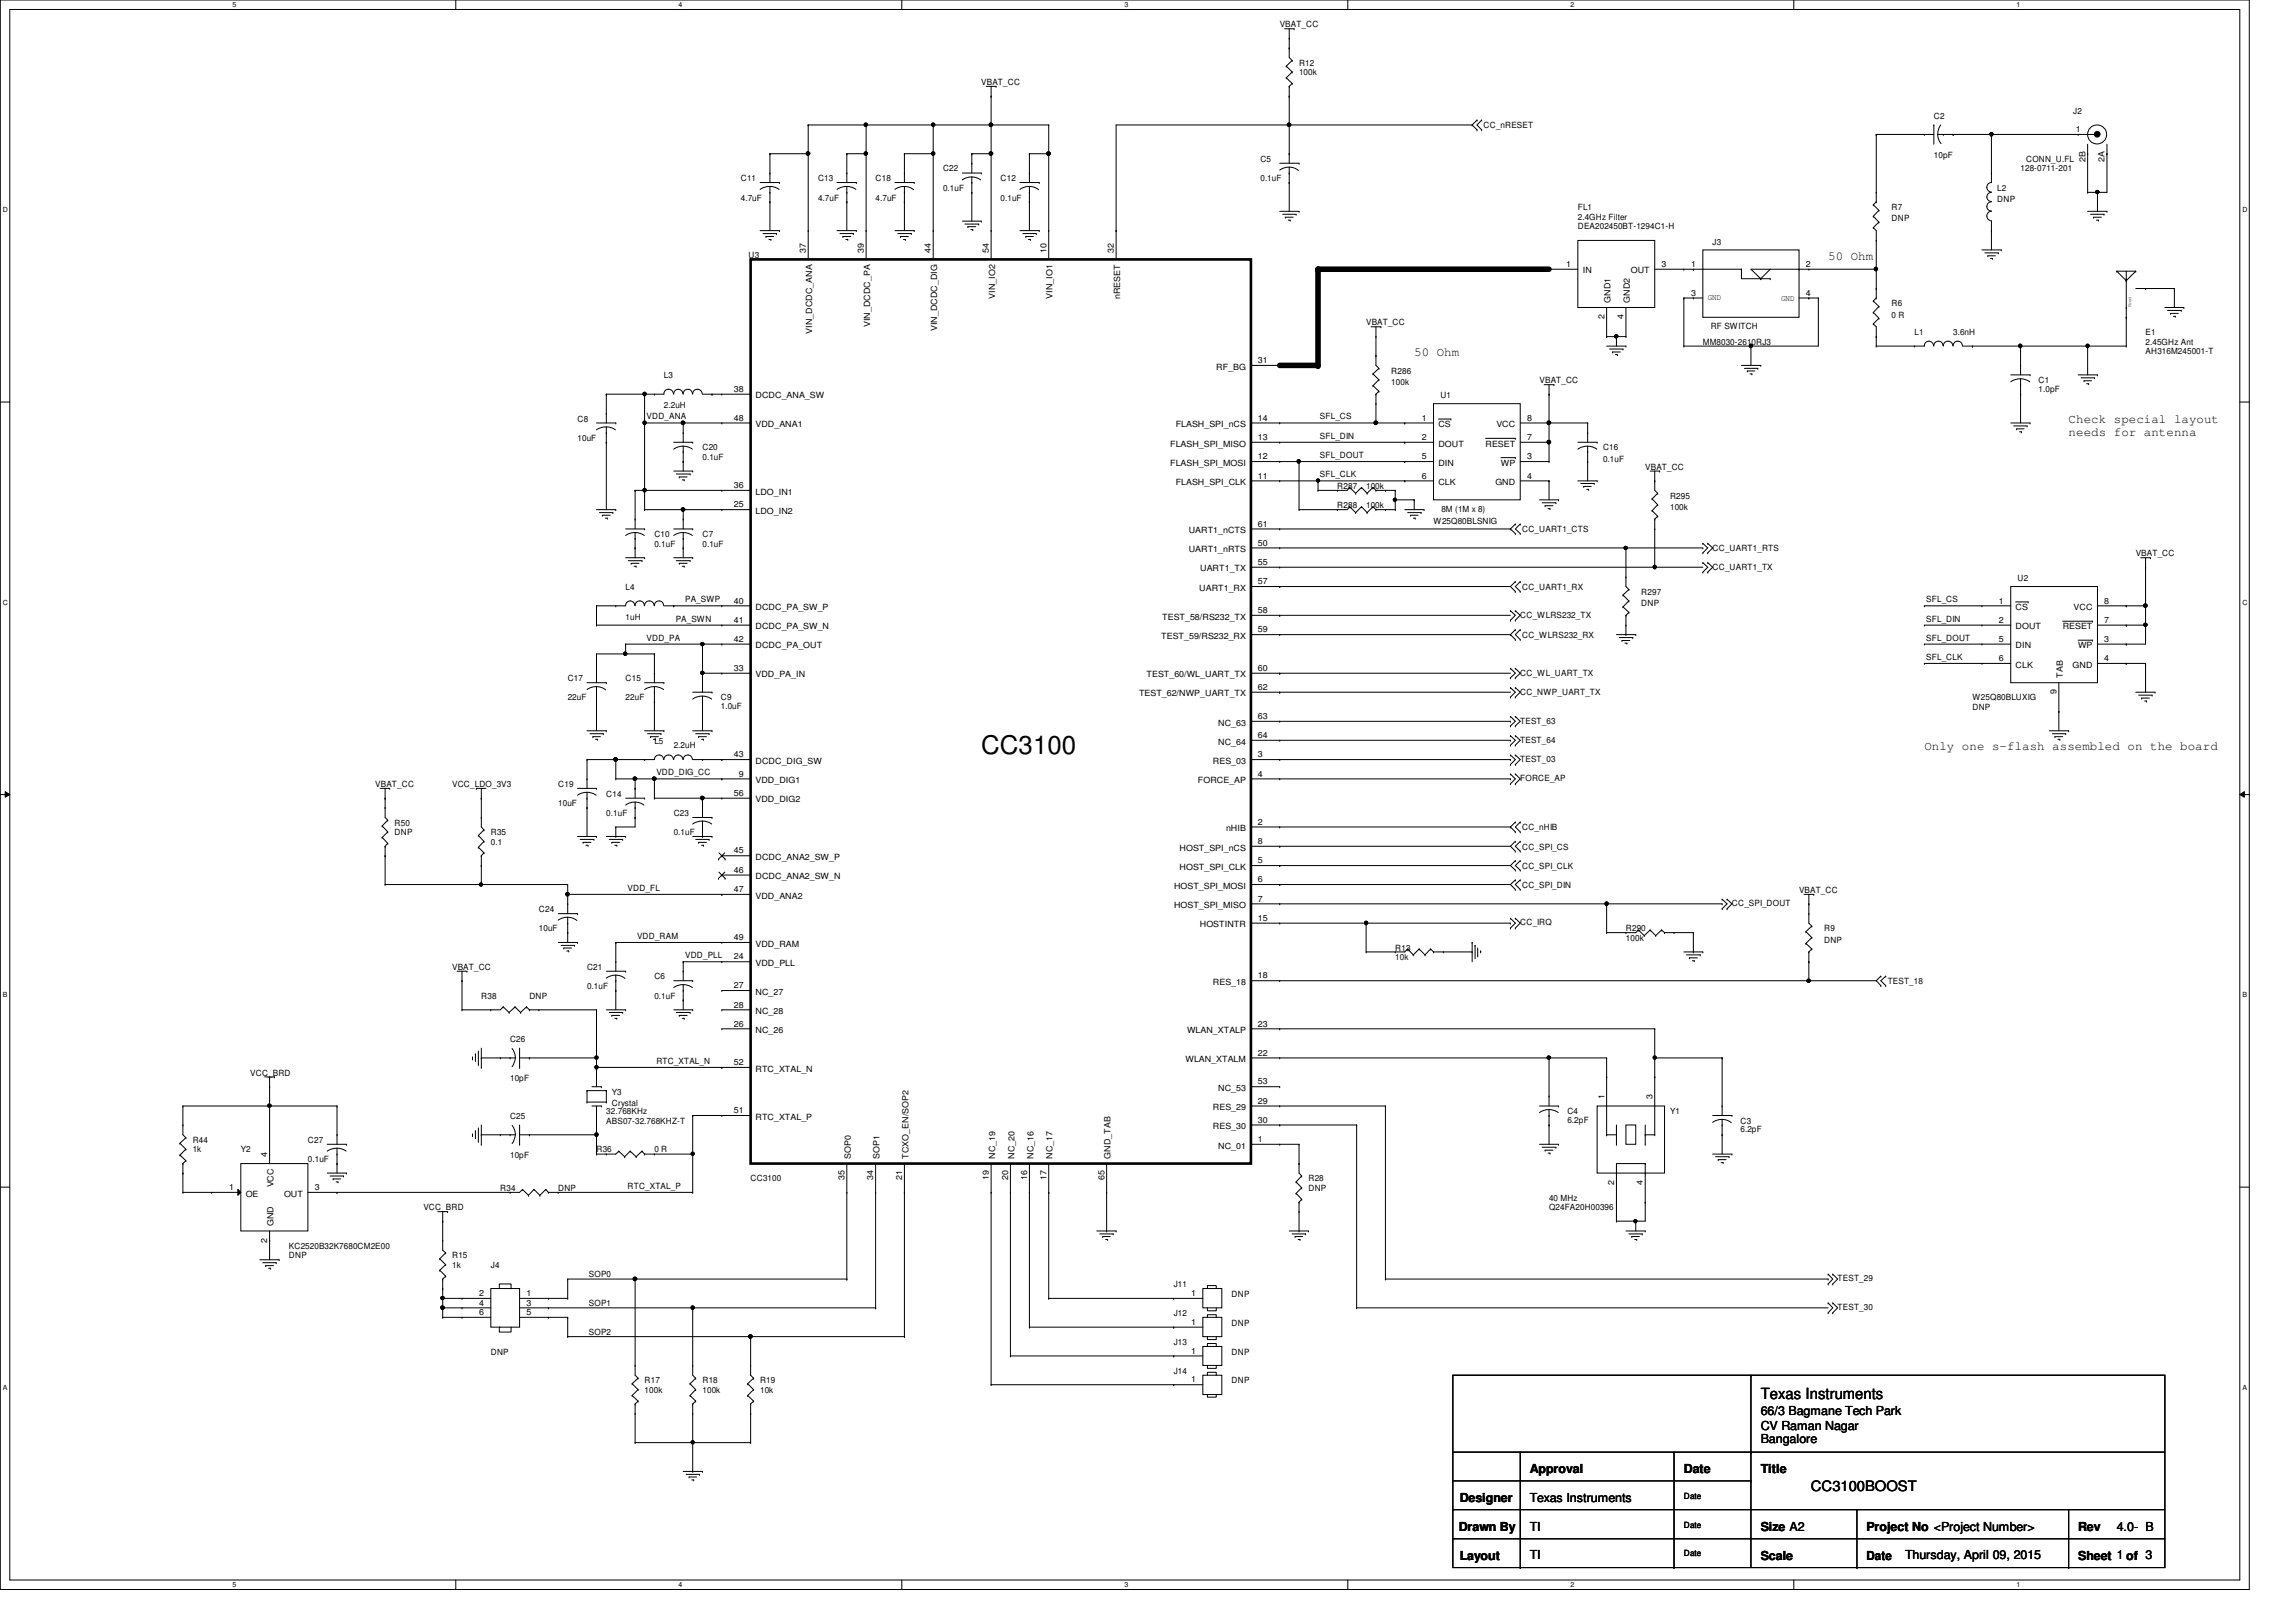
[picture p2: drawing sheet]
<svg xmlns="http://www.w3.org/2000/svg" width="297mm" height="210mm" viewBox="0 0 297 210" stroke-linecap="round" stroke-linejoin="round" font-family="sans-serif">
<defs><g id="words">
<text font-size="3.3" x="127" y="97.6">CC3100</text>
<text font-size="2" x="227.8" y="181">Texas Instruments</text>
<text font-size="1.9" x="234.3" y="193">CC3100BOOST</text>
<g font-size="1.6">
<text x="236.5" y="33.6">50 Ohm</text>
<text x="183" y="46.1">50 Ohm</text>
<text x="267.6" y="54.8">Check special layout</text>
<text x="267.6" y="56.4">needs for antenna</text>
<text x="249" y="97.1">Only one s-flash assembled on the board</text>
<text x="227.8" y="183.1">66/3 Bagmane Tech Park</text>
<text x="227.8" y="185">CV Raman Nagar</text>
<text x="197.9" y="190.7">Approval</text>
<text x="217.8" y="190.7">Date</text>
<text x="227.8" y="186.7">Bangalore</text>
<text x="227.8" y="190.7">Title</text>
<text x="188.8" y="194.4">Designer</text>
<text x="197.9" y="194.4">Texas Instruments</text>
<text x="188.7" y="198.2">Drawn By</text>
<text x="188.8" y="201.9">Layout</text>
<text x="197.9" y="198.1">TI</text>
<text x="197.9" y="201.8">TI</text>
<text x="227.8" y="198.2">Size A2</text>
<text x="227.8" y="201.9">Scale</text>
<text x="241.5" y="201.9">Date</text>
<text x="241.5" y="198.2">Project No &lt;Project Number&gt;</text>
<text x="246.5" y="201.8">Thursday, April 09, 2015</text>
<text x="268.9" y="198.2">Rev</text>
<text x="268.9" y="201.9">Sheet 1 of 3</text>
<text x="273.9" y="198.1">4.0- B</text>
</g>
<g font-size="1.1">
<text x="165.6" y="3.5">VBAT_CC</text>
<text x="127" y="11">VBAT_CC</text>
<text x="168.1" y="8.5">R12</text>
<text x="168.1" y="9.7">100k</text>
<text x="191.9" y="16.6">CC_nRESET</text>
<text x="250.2" y="15.4">C2</text>
<text x="268.2" y="14.7">J2</text>
<text x="268.6" y="17.1">1</text>
<text x="95.8" y="23.5">C11</text>
<text x="105.8" y="23.5">C13</text>
<text x="113.3" y="23.5">C18</text>
<text x="122" y="22.2">C22</text>
<text x="129.5" y="23.5">C12</text>
<text x="163.1" y="21">C5</text>
<text x="163.1" y="23.5">0.1uF</text>
<text x="250.2" y="20.4">10pF</text>
<text x="261.4" y="22.2">128-0711-201</text>
<text x="262.1" y="21">CONN_U.FL</text>
<text x="269.8" y="21" transform="rotate(-90 269.8 21)">2B</text>
<text x="272.3" y="21" transform="rotate(-90 272.3 21)">2A</text>
<text x="95.8" y="26">4.7uF</text>
<text x="105.8" y="26">4.7uF</text>
<text x="113.3" y="26">4.7uF</text>
<text x="122" y="24.7">0.1uF</text>
<text x="129.5" y="26">0.1uF</text>
<text x="204.1" y="27.2">FL1</text>
<text x="204.1" y="28.4">2.4GHz Filter</text>
<text x="204.1" y="29.7">DEA202450BT-1294C1-H</text>
<text x="244.7" y="27.2">R7</text>
<text x="244.7" y="28.7">DNP</text>
<text x="258.4" y="24.7">L2</text>
<text x="258.4" y="26.2">DNP</text>
<text x="96.9" y="33.4">U3</text>
<text x="104.3" y="32.7" transform="rotate(-90 104.3 32.7)">37</text>
<text x="111.8" y="32.7" transform="rotate(-90 111.8 32.7)">39</text>
<text x="120.4" y="32.7" transform="rotate(-90 120.4 32.7)">44</text>
<text x="127.9" y="32.7" transform="rotate(-90 127.9 32.7)">54</text>
<text x="135.4" y="32.7" transform="rotate(-90 135.4 32.7)">10</text>
<text x="144.1" y="32.7" transform="rotate(-90 144.1 32.7)">32</text>
<text x="202.6" y="34.5">1</text>
<text x="204.8" y="35.4">IN</text>
<text x="211" y="35.4">OUT</text>
<text x="215" y="34.5">3</text>
<text x="218.8" y="34.5">1</text>
<text x="221.6" y="31.7">J3</text>
<text x="233.6" y="34.5">2</text>
<text x="128.7" y="38.7" transform="rotate(-90 128.7 38.7)">VIN_IO2</text>
<text x="136.2" y="38.7" transform="rotate(-90 136.2 38.7)">VIN_IO1</text>
<text x="144.9" y="38.7" transform="rotate(-90 144.9 38.7)">nRESET</text>
<text x="207.6" y="41.3" transform="rotate(-90 207.6 41.3)">2</text>
<text x="208.4" y="39.2" transform="rotate(-90 208.4 39.2)">GND1</text>
<text x="210.1" y="41.3" transform="rotate(-90 210.1 41.3)">4</text>
<text x="210.9" y="39.2" transform="rotate(-90 210.9 39.2)">GND2</text>
<text x="218.8" y="38.3">3</text>
<text x="220.9" y="38.9">GND</text>
<text x="230.4" y="39">GND</text>
<text x="233.6" y="38.3">4</text>
<text x="244.7" y="39.6">R6</text>
<text x="244.7" y="41.1">0 R</text>
<text x="105.1" y="43.2" transform="rotate(-90 105.1 43.2)">VIN_DCDC_ANA</text>
<text x="112.6" y="42.3" transform="rotate(-90 112.6 42.3)">VIN_DCDC_PA</text>
<text x="121.2" y="42.9" transform="rotate(-90 121.2 42.9)">VIN_DCDC_DIG</text>
<text x="157.3" y="47.8">RF_BG</text>
<text x="162.7" y="47">31</text>
<text x="176.7" y="42.1">VBAT_CC</text>
<text x="220.3" y="44.6">MM8030-2610RJ3</text>
<text x="221.3" y="42.6">RF SWITCH</text>
<text x="247.7" y="43.3">L1</text>
<text x="252.7" y="43.3">3.6nH</text>
<text x="277.6" y="43.3">E1</text>
<text x="277.6" y="44.6">2.45GHz Ant</text>
<text x="277.6" y="45.8">AH316M245001-T</text>
<text x="85.9" y="49">L3</text>
<text x="85.9" y="52.8">2.2uH</text>
<text x="95" y="50.7">38</text>
<text x="97.7" y="51.6">DCDC_ANA_SW</text>
<text x="180" y="48.3">R286</text>
<text x="180" y="49.8">100k</text>
<text x="186.3" y="51.6">U1</text>
<text x="199.2" y="49.6">VBAT_CC</text>
<text x="263.7" y="49.6">C1</text>
<text x="263.7" y="50.7">1.0pF</text>
<text x="74.7" y="54.6">C8</text>
<text x="74.7" y="57.1">10uF</text>
<text x="83.6" y="54.3">VDD_ANA</text>
<text x="90.9" y="58.3">C20</text>
<text x="90.9" y="59.5">0.1uF</text>
<text x="95" y="54.4">48</text>
<text x="97.7" y="55.3">VDD_ANA1</text>
<text x="151.4" y="57.8">FLASH_SPI_MISO</text>
<text x="152.1" y="55.3">FLASH_SPI_nCS</text>
<text x="162.7" y="54.4">14</text>
<text x="162.7" y="59.4">12</text>
<text x="162.7" y="56.9">13</text>
<text x="170.8" y="54.3">SFL_CS</text>
<text x="170.8" y="56.8">SFL_DIN</text>
<text x="170.8" y="59.3">SFL_DOUT</text>
<text x="183.9" y="54.4">1</text>
<text x="183.9" y="56.9">2</text>
<text x="183.9" y="59.4">5</text>
<text x="186.1" y="55.3">CS</text>
<text x="186.1" y="57.8">DOUT</text>
<text x="192.2" y="57.8">RESET</text>
<text x="193.6" y="55.3">VCC</text>
<text x="197.6" y="54.4">8</text>
<text x="197.6" y="56.9">7</text>
<text x="197.6" y="59.4">3</text>
<text x="207.4" y="58.3">C16</text>
<text x="207.4" y="59.8">0.1uF</text>
<text x="95" y="65.7">25</text>
<text x="95" y="63.2">36</text>
<text x="97.7" y="64">LDO_IN1</text>
<text x="151.4" y="60.3">FLASH_SPI_MOSI</text>
<text x="152.1" y="62.8">FLASH_SPI_CLK</text>
<text x="162.7" y="61.9">11</text>
<text x="170.8" y="61.8">SFL_CLK</text>
<text x="173" y="65.7">R288</text>
<text x="173" y="63.3">R287</text>
<text x="176.7" y="65.7">100k</text>
<text x="176.7" y="63.3">100k</text>
<text x="183.9" y="61.9">6</text>
<text x="186.1" y="60.3">DIN</text>
<text x="186.1" y="62.8">CLK</text>
<text x="193.5" y="62.8">GND</text>
<text x="194.2" y="60.3">WP</text>
<text x="197.6" y="61.9">4</text>
<text x="212.8" y="60.8">VBAT_CC</text>
<text x="216.1" y="64.5">R295</text>
<text x="216.1" y="66">100k</text>
<text x="84.7" y="69.5">C10</text>
<text x="84.7" y="70.7">0.1uF</text>
<text x="90.9" y="69.5">C7</text>
<text x="90.9" y="70.7">0.1uF</text>
<text x="97.7" y="66.5">LDO_IN2</text>
<text x="153.8" y="71.5">UART1_nRTS</text>
<text x="153.8" y="69">UART1_nCTS</text>
<text x="162.7" y="70.6">50</text>
<text x="162.7" y="68.2">61</text>
<text x="185.5" y="67.9">W25Q80BLSNIG</text>
<text x="186.5" y="66.3">8M (1M x 8)</text>
<text x="196.9" y="68.9">CC_UART1_CTS</text>
<text x="221.6" y="71.2">CC_UART1_RTS</text>
<text x="276.3" y="72">VBAT_CC</text>
<text x="80.9" y="76.3">L4</text>
<text x="88.6" y="77.9">PA_SWP</text>
<text x="155.1" y="76.5">UART1_RX</text>
<text x="155.3" y="74">UART1_TX</text>
<text x="162.7" y="75.6">57</text>
<text x="162.7" y="73.1">55</text>
<text x="196.9" y="76.3">CC_UART1_RX</text>
<text x="212.3" y="77">R297</text>
<text x="221.6" y="73.7">CC_UART1_TX</text>
<text x="249.2" y="77.9">SFL_CS</text>
<text x="261" y="75.2">U2</text>
<text x="80.9" y="80.2">1uH</text>
<text x="83.6" y="82.9">VDD_PA</text>
<text x="87.4" y="80.4">PA_SWN</text>
<text x="95" y="78.1">40</text>
<text x="95" y="80.6">41</text>
<text x="95" y="83.1">42</text>
<text x="97.7" y="79">DCDC_PA_SW_P</text>
<text x="97.7" y="81.4">DCDC_PA_SW_N</text>
<text x="97.7" y="83.9">DCDC_PA_OUT</text>
<text x="150.2" y="82.7">TEST_59/RS232_RX</text>
<text x="150.4" y="80.2">TEST_58/RS232_TX</text>
<text x="162.7" y="79.3">58</text>
<text x="162.7" y="81.8">59</text>
<text x="196.7" y="80">CC_WLRS232_TX</text>
<text x="196.9" y="82.5">CC_WLRS232_RX</text>
<text x="212.3" y="78.4">DNP</text>
<text x="249.2" y="80.4">SFL_DIN</text>
<text x="249.2" y="82.9">SFL_DOUT</text>
<text x="258.6" y="78.1">1</text>
<text x="258.6" y="80.6">2</text>
<text x="258.6" y="83.1">5</text>
<text x="260.8" y="79">CS</text>
<text x="260.8" y="81.4">DOUT</text>
<text x="260.8" y="83.9">DIN</text>
<text x="266.9" y="81.4">RESET</text>
<text x="268.3" y="79">VCC</text>
<text x="268.9" y="83.9">WP</text>
<text x="272.2" y="80.6">7</text>
<text x="272.2" y="83.1">3</text>
<text x="272.2" y="78.1">8</text>
<text x="73.4" y="88.2">C17</text>
<text x="80.9" y="88.2">C15</text>
<text x="95" y="86.8">33</text>
<text x="97.7" y="87.7">VDD_PA_IN</text>
<text x="148.3" y="87.7">TEST_60/WL_UART_TX</text>
<text x="162.7" y="89.3">62</text>
<text x="162.7" y="86.8">60</text>
<text x="196.7" y="87.4">CC_WL_UART_TX</text>
<text x="196.7" y="89.9">CC_NWP_UART_TX</text>
<text x="249.2" y="85.4">SFL_CLK</text>
<text x="258.6" y="85.6">6</text>
<text x="260.8" y="86.4">CLK</text>
<text x="266.1" y="89.9" transform="rotate(-90 266.1 89.9)">9</text>
<text x="266.9" y="87.7" transform="rotate(-90 266.9 87.7)">TAB</text>
<text x="268.1" y="86.4">GND</text>
<text x="272.2" y="85.6">4</text>
<text x="73.4" y="90.6">22uF</text>
<text x="80.9" y="90.6">22uF</text>
<text x="93.3" y="90.6">C9</text>
<text x="93.3" y="91.8">1.0uF</text>
<text x="147.4" y="90.1">TEST_62/NWP_UART_TX</text>
<text x="157.6" y="93.9">NC_63</text>
<text x="162.7" y="93">63</text>
<text x="162.7" y="95.5">64</text>
<text x="196.7" y="93.6">TEST_63</text>
<text x="255.2" y="90.6">W25Q80BLUXIG</text>
<text x="255.2" y="91.9">DNP</text>
<text x="48.6" y="101.9">VBAT_CC</text>
<text x="58.5" y="101.9">VCC_LDO_3V3</text>
<text x="72.2" y="101.9">C19</text>
<text x="84.7" y="96.3">L5</text>
<text x="84.9" y="100.3">VDD_DIG_CC</text>
<text x="87.2" y="96.9">2.2uH</text>
<text x="95" y="98">43</text>
<text x="95.6" y="100.5">9</text>
<text x="97.7" y="101.3">VDD_DIG1</text>
<text x="97.7" y="98.8">DCDC_DIG_SW</text>
<text x="155" y="101.3">FORCE_AP</text>
<text x="156.9" y="98.8">RES_03</text>
<text x="157.6" y="96.4">NC_64</text>
<text x="162.7" y="100.5">4</text>
<text x="162.7" y="98">3</text>
<text x="196.7" y="98.6">TEST_03</text>
<text x="196.7" y="101.1">FORCE_AP</text>
<text x="196.7" y="96.1">TEST_64</text>
<text x="51.1" y="106.8">R50</text>
<text x="72.2" y="104.4">10uF</text>
<text x="78.4" y="103.1">C14</text>
<text x="78.4" y="105.6">0.1uF</text>
<text x="87.2" y="105.6">C23</text>
<text x="95" y="103">56</text>
<text x="97.7" y="103.8">VDD_DIG2</text>
<text x="158.6" y="107.6">nHIB</text>
<text x="162.7" y="106.7">2</text>
<text x="196.9" y="107.4">CC_nHIB</text>
<text x="51.1" y="108.1">DNP</text>
<text x="63.5" y="108.1">R35</text>
<text x="63.5" y="109.3">0.1</text>
<text x="87.2" y="108.1">0.1uF</text>
<text x="95" y="110.4">45</text>
<text x="95" y="112.9">46</text>
<text x="97.7" y="111.3">DCDC_ANA2_SW_P</text>
<text x="97.7" y="113.8">DCDC_ANA2_SW_N</text>
<text x="152.6" y="112.6">HOST_SPI_CLK</text>
<text x="152.6" y="110.1">HOST_SPI_nCS</text>
<text x="162.7" y="111.7">5</text>
<text x="162.7" y="109.2">8</text>
<text x="196.9" y="109.9">CC_SPI_CS</text>
<text x="196.9" y="112.4">CC_SPI_CLK</text>
<text x="69.7" y="118">C24</text>
<text x="81.2" y="115.3">VDD_FL</text>
<text x="95" y="115.4">47</text>
<text x="97.7" y="116.3">VDD_ANA2</text>
<text x="151.9" y="115">HOST_SPI_MOSI</text>
<text x="151.9" y="117.5">HOST_SPI_MISO</text>
<text x="162.7" y="114.2">6</text>
<text x="162.7" y="116.7">7</text>
<text x="162.7" y="119.2">15</text>
<text x="196.7" y="119.8">CC_IRQ</text>
<text x="196.9" y="114.9">CC_SPI_DIN</text>
<text x="224.1" y="117.3">CC_SPI_DOUT</text>
<text x="232.7" y="115.5">VBAT_CC</text>
<text x="58.5" y="125.5">VBAT_CC</text>
<text x="69.7" y="120.5">10uF</text>
<text x="75.9" y="125.5">C21</text>
<text x="82.4" y="121.5">VDD_RAM</text>
<text x="88.6" y="124">VDD_PLL</text>
<text x="95" y="124.2">24</text>
<text x="95" y="121.7">49</text>
<text x="97.7" y="125">VDD_PLL</text>
<text x="97.7" y="122.5">VDD_RAM</text>
<text x="155.2" y="120">HOSTINTR</text>
<text x="180.5" y="123">R13</text>
<text x="180.5" y="124.2">10k</text>
<text x="210.4" y="120.5">R290</text>
<text x="210.4" y="121.8">100k</text>
<text x="236" y="120.5">R9</text>
<text x="236" y="122">DNP</text>
<text x="62.3" y="129.2">R38</text>
<text x="68.5" y="129.2">DNP</text>
<text x="75.9" y="128">0.1uF</text>
<text x="84.7" y="126.7">C6</text>
<text x="84.7" y="129.2">0.1uF</text>
<text x="95" y="127.9">27</text>
<text x="95" y="130.4">28</text>
<text x="97.7" y="128.7">NC_27</text>
<text x="97.7" y="131.2">NC_28</text>
<text x="156.9" y="127.5">RES_18</text>
<text x="162.7" y="126.6">18</text>
<text x="244.2" y="127.4">TEST_18</text>
<text x="66" y="134.8">C26</text>
<text x="84.9" y="137.7">RTC_XTAL_N</text>
<text x="95" y="132.8">26</text>
<text x="95" y="137.8">52</text>
<text x="97.7" y="133.7">NC_26</text>
<text x="153.4" y="137.5">WLAN_XTALM</text>
<text x="153.6" y="133.7">WLAN_XTALP</text>
<text x="162.7" y="136.6">22</text>
<text x="162.7" y="132.8">23</text>
<text x="32.4" y="139.2">VCC_BRD</text>
<text x="66" y="140">10pF</text>
<text x="79.2" y="141.7">Y3</text>
<text x="79.2" y="143.2">Crystal</text>
<text x="97.7" y="138.7">RTC_XTAL_N</text>
<text x="156.9" y="143.7">RES_29</text>
<text x="157.6" y="141.2">NC_53</text>
<text x="162.7" y="142.8">29</text>
<text x="162.7" y="140.3">53</text>
<text x="207.6" y="142.2" transform="rotate(-90 207.6 142.2)">1</text>
<text x="213.8" y="142.2" transform="rotate(-90 213.8 142.2)">3</text>
<text x="24.9" y="147.9">R44</text>
<text x="24.9" y="149.1">1k</text>
<text x="31.2" y="149.1">Y2</text>
<text x="34.6" y="149.7" transform="rotate(-90 34.6 149.7)">4</text>
<text x="39.8" y="147.9">C27</text>
<text x="66" y="144.8">C25</text>
<text x="66" y="149.9">10pF</text>
<text x="77.2" y="149.1">R36</text>
<text x="78.4" y="144.2">32.768KHz</text>
<text x="78.4" y="145.4">ABS07-32.768KHZ-T</text>
<text x="84.7" y="149.1">0 R</text>
<text x="95" y="144.1">51</text>
<text x="97.7" y="144.9">RTC_XTAL_P</text>
<text x="110.1" y="149.9" transform="rotate(-90 110.1 149.9)">SOP0</text>
<text x="113.8" y="149.9" transform="rotate(-90 113.8 149.9)">SOP1</text>
<text x="117.5" y="149.9" transform="rotate(-90 117.5 149.9)">TCXO_EN/SOP2</text>
<text x="128.7" y="149.9" transform="rotate(-90 128.7 149.9)">NC_19</text>
<text x="131.2" y="149.9" transform="rotate(-90 131.2 149.9)">NC_20</text>
<text x="133.7" y="149.9" transform="rotate(-90 133.7 149.9)">NC_16</text>
<text x="136.2" y="149.9" transform="rotate(-90 136.2 149.9)">NC_17</text>
<text x="143.7" y="149.9" transform="rotate(-90 143.7 149.9)">GND_TAB</text>
<text x="156.9" y="146.1">RES_30</text>
<text x="157.6" y="148.6">NC_01</text>
<text x="162.7" y="147.8">1</text>
<text x="162.7" y="145.3">30</text>
<text x="202.8" y="144.2">C4</text>
<text x="202.8" y="145.3">6.2pF</text>
<text x="216.1" y="144.2">Y1</text>
<text x="225.2" y="145.4">C3</text>
<text x="225.2" y="146.5">6.2pF</text>
<text x="29.6" y="154">1</text>
<text x="31.8" y="154.9">OE</text>
<text x="35.4" y="153.7" transform="rotate(-90 35.4 153.7)">VCC</text>
<text x="36.7" y="154.9">OUT</text>
<text x="39.8" y="150.4">0.1uF</text>
<text x="40.7" y="154">3</text>
<text x="64.7" y="154.1">R34</text>
<text x="72.2" y="154.1">DNP</text>
<text x="81.2" y="153.8">RTC_XTAL_P</text>
<text x="97.1" y="152.9">CC3100</text>
<text x="109.3" y="152.7" transform="rotate(-90 109.3 152.7)">35</text>
<text x="113" y="152.7" transform="rotate(-90 113 152.7)">34</text>
<text x="116.7" y="152.7" transform="rotate(-90 116.7 152.7)">21</text>
<text x="127.9" y="152.7" transform="rotate(-90 127.9 152.7)">19</text>
<text x="130.4" y="152.7" transform="rotate(-90 130.4 152.7)">20</text>
<text x="132.9" y="152.7" transform="rotate(-90 132.9 152.7)">16</text>
<text x="135.4" y="152.7" transform="rotate(-90 135.4 152.7)">17</text>
<text x="142.9" y="152.7" transform="rotate(-90 142.9 152.7)">65</text>
<text x="169.3" y="152.9">R28</text>
<text x="169.3" y="154.1">DNP</text>
<text x="200.4" y="155.4">40 MHz</text>
<text x="208.8" y="153.3" transform="rotate(-90 208.8 153.3)">2</text>
<text x="212.6" y="153.3" transform="rotate(-90 212.6 153.3)">4</text>
<text x="34.6" y="160.8" transform="rotate(-90 34.6 160.8)">2</text>
<text x="35.4" y="158.7" transform="rotate(-90 35.4 158.7)">GND</text>
<text x="37.4" y="161.6">KC2520B32K7680CM2E00</text>
<text x="54.8" y="156.6">VCC_BRD</text>
<text x="200.4" y="156.6">Q24FA20H00396</text>
<text x="37.4" y="162.9">DNP</text>
<text x="58.5" y="162.9">R15</text>
<text x="58.5" y="164.1">1k</text>
<text x="62" y="167.7">2</text>
<text x="63.5" y="164.1">J4</text>
<text x="68.1" y="167.7">1</text>
<text x="76.2" y="165.3">SOP0</text>
<text x="151.8" y="166.6">J11</text>
<text x="154.1" y="167.7">1</text>
<text x="159.3" y="167.8">DNP</text>
<text x="237.7" y="165.8">TEST_29</text>
<text x="62" y="169">4</text>
<text x="62" y="170.2">6</text>
<text x="68.1" y="169">3</text>
<text x="68.1" y="170.2">5</text>
<text x="76.2" y="169">SOP1</text>
<text x="76.2" y="172.7">SOP2</text>
<text x="151.8" y="170.3">J12</text>
<text x="154.1" y="171.4">1</text>
<text x="159.3" y="171.5">DNP</text>
<text x="237.7" y="169.5">TEST_30</text>
<text x="63.5" y="175.3">DNP</text>
<text x="83.4" y="179">R17</text>
<text x="90.9" y="179">R18</text>
<text x="98.3" y="179">R19</text>
<text x="151.8" y="177.8">J14</text>
<text x="151.8" y="174">J13</text>
<text x="154.1" y="178.9">1</text>
<text x="154.1" y="175.2">1</text>
<text x="159.3" y="179">DNP</text>
<text x="159.3" y="175.3">DNP</text>
<text x="83.4" y="180.3">100k</text>
<text x="90.9" y="180.3">100k</text>
<text x="98.3" y="180.3">10k</text>
<text x="217.8" y="194">Date</text>
<text x="217.8" y="197.7">Date</text>
<text x="217.8" y="201.4">Date</text>
</g>
<g font-size=".9">
<text x="30.1" y=".9">5</text>
<text x="87.8" y=".9">4</text>
<text x="145.5" y=".9">3</text>
<text x="203.2" y=".9">2</text>
<text x="260.9" y=".9">1</text>
<text x=".4" y="27.4">D</text>
<text x="290.1" y="27.4">D</text>
<text x=".4" y="78.2">C</text>
<text x="290.1" y="78.2">C</text>
<text x=".4" y="129">B</text>
<text x="290.1" y="129">B</text>
<text x=".4" y="179.8">A</text>
<text x="290.1" y="179.8">A</text>
<text x="30.1" y="205.4">5</text>
<text x="87.8" y="205.4">4</text>
<text x="145.5" y="205.4">3</text>
<text x="203.2" y="205.4">2</text>
<text x="260.9" y="205.4">1</text>
</g>
<text font-size=".6" x="275.7" y="39.8" transform="rotate(-90 275.7 39.8)">Feed</text>
</g></defs>
<path d="M0 0h291v205.7h-291zM1.3 1.2h288.5v203.3h-288.5z" fill="none" stroke="#000" stroke-width=".13"/>
<g fill="#fff">
<path d="M30.1 .1h.5v1h-.5z"/>
<path d="M30.1 204.6h.5v1h-.5z"/>
</g>
<path d="M59 0v1.2M59 204.5v1.2" fill="none" stroke="#000" stroke-width=".13"/>
<g fill="#fff">
<path d="M87.8 .1h.5v1h-.5z"/>
<path d="M87.8 204.6h.5v1h-.5z"/>
</g>
<path d="M116.7 0v1.2M116.7 204.5v1.2" fill="none" stroke="#000" stroke-width=".13"/>
<g fill="#fff">
<path d="M145.5 .1h.5v1h-.5z"/>
<path d="M145.5 204.6h.5v1h-.5z"/>
</g>
<path d="M174.4 0v1.2M174.4 204.5v1.2" fill="none" stroke="#000" stroke-width=".13"/>
<g fill="#fff">
<path d="M203.2 .1h.5v1h-.5z"/>
<path d="M203.2 204.6h.5v1h-.5z"/>
</g>
<path d="M232.1 0v1.2M232.1 204.5v1.2" fill="none" stroke="#000" stroke-width=".13"/>
<g fill="#fff">
<path d="M260.9 .1h.5v1h-.5z"/>
<path d="M260.9 204.6h.5v1h-.5z"/>
<path d="M.4 26.6h.6v1h-.6z"/>
<path d="M290.1 26.6h.6v1h-.6z"/>
<path d="M.4 77.4h.6v1h-.6z"/>
<path d="M290.1 77.4h.6v1h-.6z"/>
</g>
<path d="M0 52h1.3M289.8 52h1.2" fill="none" stroke="#000" stroke-width=".13"/>
<g fill="#fff">
<path d="M.4 128.2h.6v1h-.6z"/>
<path d="M290.1 128.2h.6v1h-.6z"/>
</g>
<path d="M0 102.8h1.3M.7 102.4l.6 .4-.6 .4zM289.8 102.8l.6-.4v.8zM289.8 102.8h1.2" fill="none" stroke="#000" stroke-width=".13"/>
<path d="M.7 102.4l.6 .4-.6 .4zM289.8 102.8l.6-.4v.8z" fill="#000"/>
<g fill="#fff">
<path d="M.4 179h.5v1h-.5z"/>
<path d="M290.1 179h.6v1h-.6z"/>
</g>
<g fill="none" stroke="#000" stroke-width=".13">
<path d="M99.6 19.9h.1M99.6 19.9v3.7M99.6 19.9h5M104.4 19.7h.3l.1 .2-.1 .1-.2 .1-.1-.1zM104.6 16.2h.1M104.6 19.9h.1M104.6 16.2v17.4M104.6 16.2h31.1M109.6 19.9h.1M109.6 19.9v3.7M109.6 19.9h2.5M111.9 16h.2l.1 .1-.1 .2-.1 .1-.1-.1z"/>
<path d="M111.9 19.7h.2l.1 .2-.1 .1-.1 .1-.1-.1zM112.1 16.2h.1M112.1 19.9h.1M112.1 16.2v17.4M117 19.9h.1M117 19.9v3.7M117 19.9h3.7M120.6 16h.3v.1v.2l-.2 .1-.1-.1zM120.6 19.7h.3v.2v.1l-.2 .1-.1-.1zM120.7 16.2h.1M120.7 19.9h.1M120.7 16.2v17.4"/>
<path d="M125.7 19.9h.1M125.7 19.9v2.5M125.7 19.9h2.5M127.6 11.2h1.3M128 16h.4v.1v.2l-.2 .1-.2-.1zM128 19.7h.4v.2v.1l-.2 .1-.2-.1zM128.2 16.2h.1M128.2 19.9h.1M128.2 12.4h.1M128.2 11.2v22.4M128.9 11.2h.1M133.2 19.9h.1"/>
<path d="M133.2 19.9v3.7M133.2 19.9h2.5M135.5 19.7h.3l.1 .2-.1 .1-.2 .1-.1-.1zM135.7 16.2h.1M135.7 19.9h.1M135.7 16.2v17.4M166.2 3.7h1.2M166.4 8.6h.1M166.4 10.1h.1M166.4 8.6l.8 .7M166.4 10.1l.8 .7M166.6 16h.3l.1 .1-.1 .2-.2 .1-.1-.1z"/>
<path d="M166.8 16.2h.1M166.8 12.4h.1M166.8 19.9h.1M166.8 6.2h.1M166.8 5h.1M166.8 11.2h.1M166.8 3.7v3.8l.4 .3M166.8 11.2v9.9M167.2 7.8h.1M167.2 9.3h.1M167.2 10.8h.1M167.2 7.8l-.8 .8"/>
<path d="M167.2 9.3l-.8 .8M167.2 10.8l-.4 .4M167.4 3.7h.1M190.5 16.2h.1M190.5 16.2h-46.1v17.4M190.5 16.2l.6 .6M191.1 15.5h.1M191.1 16.8h.1M191.1 15.5l-.6 .7M191.7 16.8h.1M191.7 15.5h.1M191.7 15.5l-.6 .7 .6 .6"/>
<path d="M242.7 17.4h.1M242.7 17.4h7.5M242.7 17.4v8.7M249 17.4h.1M250.2 16.2h.1M250.2 16.2v2.5M250.7 17.4a1.77 1.77 0 0 0 .4 1.2M250.7 17.4h20.3M251.1 16.2a2.02 2.02 0 0 0-.4 1.2M251.4 17.4h.1M252.7 17.4h.1M257.5 17.2h.3v.2v.1l-.2 .1-.1-.1z"/>
<path d="M257.6 17.4h.1M257.6 17.4v6.2a.61 .61 0 0 0-.6 .6 .61 .61 0 0 0 .6 .6M268.9 17.4h.1M270.1 19.9h.1M270.1 18.7v6.2M271 17.4h.1M272.6 19.9h.1M272.6 18.7v6.2h-2.5M98.3 29.8h2.5M98.3 23.6h2.5M98.7 30.2h1.8M99.1 30.6h.1"/>
<path d="M99.1 30.6h1M99.5 31h.2M99.6 26.1h.1M99.6 24.9h.1M99.6 24.1a1.98 1.98 0 0 1 1.2 .4M99.6 24.1a2.11 2.11 0 0 0-1.3 .4M99.6 22.4h.1M99.6 24.1v5.7M99.7 31h.1M100.5 30.2h.1M100.8 29.8h.1M100.8 23.6h.1"/>
<path d="M104.6 29.8h.1M108.3 29.8h2.5M108.3 23.6h2.5M108.7 30.2h1.7M109 30.6h.1M109 30.6h1.1M109.4 31h.3M109.6 26.1h.1M109.6 24.9h.1M109.6 24.1a1.98 1.98 0 0 1 1.1 .4M109.6 24.1h-.1a2.11 2.11 0 0 0-1.2 .4M109.6 22.4h.1"/>
<path d="M109.6 24.1v5.7M109.7 31h.1M110.4 30.2h.1M110.8 29.8h.1M110.8 23.6h.1M112.1 29.8h.1M115.8 29.8h2.5M115.8 23.6h2.5M116.2 30.2h1.7M116.5 30.6h.1M116.5 30.6h1M116.9 31h.2"/>
<path d="M117 26.1h.1M117 24.9h.1M117 24.1a1.77 1.77 0 0 1 1.2 .5M117 24.1a1.98 1.98 0 0 0-1.2 .4M117 22.4h.1M117 24.1v5.7M117.1 31h.1M117.9 30.2h.1M118.3 29.8h.1M118.3 23.6h.1M120.7 29.8h.1M124.5 28.6h2.5"/>
<path d="M124.5 22.4h2.5M124.8 29h1.8M125.2 29.3h.1M125.2 29.3h1M125.6 29.7h.3M125.7 24.9h.1M125.7 23.6h.1M125.7 22.9a1.86 1.86 0 0 1 1.2 .4M125.7 22.9a1.98 1.98 0 0 0-1.2 .4M125.7 21.1h.1M125.7 22.9v5.7M125.9 29.7h.1"/>
<path d="M126.6 29h.1M127 28.6h.1M127 22.4h.1M128.2 29.8h.1M131.9 29.8h2.5M131.9 23.6h2.5M132.3 30.2h1.8M132.7 30.6h.1M132.7 30.6h1M133.1 31h.2M133.2 26.1h.1M133.2 24.9h.1"/>
<path d="M133.2 24.1a1.77 1.77 0 0 1 1.2 .5M133.2 24.1h-.1a1.98 1.98 0 0 0-1.2 .4M133.2 22.4h.1M133.2 24.1v5.7M133.3 31h.1M134.1 30.2h.1M134.4 29.8h.1M134.4 23.6h.1M135.7 29.8h.1M144.4 29.8h.1M165.6 27.3h2.5M165.6 21.1h2.5"/>
<path d="M165.9 27.7h1.8M166.3 28.1h.1M166.3 28.1h1M166.7 28.5h.2M166.8 23.6h.1M166.8 22.4h.1M166.8 21.6a1.77 1.77 0 0 1 1.2 .5M166.8 21.6h-.1a1.98 1.98 0 0 0-1.1 .4M166.8 21.6v5.7M166.9 28.5h.1M167.7 27.7h.1M168.1 27.3h.1"/>
<path d="M168.1 21.1h.1M200.4 34.8h.1M200.4 34.8h3.7M204.1 31.1h10v8.7h-10zM207.9 39.8v3.8M210.4 39.8v3.8M214.1 34.8h11.2M217.8 38.6h.1M217.8 34.8h.1M217.8 38.6h2.5M217.8 38.6v6.2M219.1 34.8h.1"/>
<path d="M219.1 38.6h.1M220.3 32.3h12.4v8.8h-12.4zM225.3 34.8h.1M225.3 34.8v1.3h3.7M227.8 36.1h.1M229 36.1h.1M229 34.8l-1.2 1.3M232.7 34.8h.1M232.7 38.6h2.5M234 38.6h.1M234 34.8h.1M235.2 38.6h.1"/>
<path d="M235.2 38.6v6.2h-17.4M242.4 29.5h.1M242.4 28h.1M242.4 26.5h.1M242.4 38.9h.1M242.4 29.5l.3 .3v8.8M242.4 28l.7 .7M242.4 26.5l.7 .7M242.4 38.9l.7 .8M242.5 34.6h.3l.1 .2-.1 .2-.1 .1-.2-.1zM242.7 34.8h.1M242.7 37.3h.1"/>
<path d="M242.7 26.1h.1M242.7 31.1h.1M242.7 24.9h.1M242.7 38.6h.1M242.7 34.8h-16.2l1.3 1.3M242.7 26.1l-.3 .4M242.7 38.6l-.3 .3M243.1 28.7h.1M243.1 27.2h.1M243.1 39.7h.1M243.1 28.7l-.7 .8M243.1 27.2l-.7 .8"/>
<path d="M243.1 39.7l-.7 .7M256.4 32.3h2.5M256.8 32.7h1.7M257.2 33.1h.1M257.2 33.1h.9M257.5 33.4h.3M257.6 29.8h.1M257.6 27.3a.61 .61 0 0 0-.6 .7 .61 .61 0 0 0 .6 .6M257.6 26.1a.59 .59 0 0 0-.6 .6 .59 .59 0 0 0 .6 .6M257.6 24.9a.59 .59 0 0 0-.6 .6 .59 .59 0 0 0 .6 .6M257.6 22.4h.1M257.6 28.6v3.7"/>
<path d="M257.8 33.4h.1M258.5 32.7h.1M258.9 32.3h.1M270.1 24.9h.1M270.1 27.3h2.5M270.5 27.7h1.7M270.8 28.1h.1M270.8 28.1h1.1M271.2 24.7h.3l.1 .1-.1 .2-.2 .1-.1-.1zM271.2 28.5h.3M271.4 24.9h.1M271.4 24.9v2.4"/>
<path d="M271.5 28.5h.1M272.2 27.7h.1M272.6 27.3h.1M273.9 35.1h.1M273.9 35.1h2.4M273.9 35.1l1.2 1.2M275.1 36.3h.1M275.1 39.8h.1M275.1 35.1v9.7M276.3 35.1h.1M276.3 37.3h5M276.3 35.1l-1.2 1.2"/>
<path d="M277.6 37.3h.1M280.1 39.8h2.4M281.3 37.3h.1M281.3 37.3v2.5M282.5 39.8h.1M77.2 54.7h2.5M78.4 51h.1M78.4 57.2h.1M78.4 56h.1M78.4 55.2a1.98 1.98 0 0 1 1.2 .4M78.4 55.2a2.11 2.11 0 0 0-1.2 .4M78.4 53.5h.1"/>
<path d="M78.4 51v3.7M78.4 55.2v10.8M79.7 54.7h.1M83.2 54.5h.3l.1 .2-.1 .2h-.1h-.2zM83.2 50.8h.3l.1 .2-.1 .1-.1 .1-.2-.1zM83.4 54.7h.1M83.4 51h.1M83.4 54.7h13.7M83.4 51v15M84.7 51h.1M87.1 51a.61 .61 0 0 0-.6-.6 .61 .61 0 0 0-.6 .6h-7.5M87.2 57.2h2.4"/>
<path d="M88.2 54.5h.3l.1 .2-.1 .2h-.2h-.1zM88.3 51a.59 .59 0 0 0-.6-.6 .59 .59 0 0 0-.5 .6M88.4 54.7h.1M88.4 59.7h.1M88.4 58.5h.1M88.4 57.7a1.98 1.98 0 0 1 1.2 .4M88.4 57.7h-.1a1.98 1.98 0 0 0-1.1 .4M88.4 56h.1M88.4 54.7v2.5M88.4 57.7v3.3M89.6 51a.59 .59 0 0 0-.6-.6 .59 .59 0 0 0-.6 .6M89.6 57.2h.1"/>
<path d="M90.8 51a.61 .61 0 0 0-.6-.6 .61 .61 0 0 0-.6 .6M90.9 51h6.2M92.1 51h.1M93.4 51h.1M93.4 54.7h.1M161.8 54.7h23.7M161.8 57.2h23.7M161.8 59.7h23.7M161.8 47.3h3.8M165.6 59.7h.1M165.6 57.2h.1M165.6 54.7h.1"/>
<path d="M165.6 47.3h.1M167.9 59.5h.3v.2v.2h-.2h-.1zM168.1 59.7h.1M168.1 59.7v6.3M177.4 42.3h1.2M177.6 48.4h.1M177.6 49.9h.1M177.6 48.4l.8 .7M177.6 49.9l.8 .7M177.8 54.5h.3l.1 .2-.1 .2h-.1h-.2zM178 54.7h.1M178 46h.1"/>
<path d="M178 43.6h.1M178 51h.1M178 52.2h.1M178 42.3v5l.4 .4M178 51v3.7M178.4 47.7h.1M178.4 49.1h.1M178.4 50.6h.1M178.4 47.7l-.8 .7M178.4 49.1l-.8 .8M178.4 50.6l-.4 .4M178.6 42.3h.1"/>
<path d="M181.7 57.2h.1M181.7 59.7h.1M181.7 54.7h.1M185.5 52.2h11.2v12.5h-11.2zM186.1 54.2h1.6M187.7 54.2h.1M192.2 56.7h3.8M194.2 59.2h1.8M196 56.7h.1M196 59.2h.1M196.7 54.7h8.7M196.7 57.2h3.7"/>
<path d="M196.7 59.7h3.7M199.8 49.8h1.2M200.2 54.5h.3l.1 .2-.1 .2h-.1h-.2zM200.2 57h.3l.1 .2-.1 .2h-.1h-.2zM200.4 51h.1M200.4 54.7h.1M200.4 57.2h.1M200.4 59.7h.1M200.4 49.8v9.9M201 49.8h.1M204.1 57.2h2.5M205.4 54.7h.1"/>
<path d="M205.4 59.7h.1M205.4 58.5h.1M205.4 57.7a1.98 1.98 0 0 1 1.2 .4M205.4 57.7a2.11 2.11 0 0 0-1.3 .4M205.4 56h.1M205.4 54.7v2.5M205.4 57.7v4.5M206.6 57.2h.1M207.9 43.6h.1M207.9 43.6h2.5M207.9 44.8h2.5M208.2 45.2h1.8"/>
<path d="M208.6 45.6h.1M208.6 45.6h1M208.9 43.4h.4v.1v.2h-.2h-.2zM209 45.9h.3M209.1 43.6h.1M209.1 43.6v1.2M209.3 45.9h.1M210 45.2h.1M210.4 44.8h.1M210.4 43.6h.1M217.8 44.8h.1M225.3 47.3h2.5"/>
<path d="M225.7 47.7h1.7M226.1 48h.1M226.1 48h.9M226.4 44.6h.3v.1v.2l-.2 .1-.1-.1zM226.4 48.4h.2M226.5 44.8h.1M226.5 44.8v2.5M226.6 48.4h.1M227.4 47.7h.1M227.8 47.3h.1M242.4 41.9h.1M242.4 40.4h.1"/>
<path d="M242.4 41.9l.3 .4v2.5M242.4 40.4l.7 .8M242.7 43.6h.1M242.7 44.8h.1M243.1 41.2h.1M243.1 41.2l-.7 .7M247.7 44.8h.1M250.1 44.7a.59 .59 0 0 0-.6-.5 .59 .59 0 0 0-.5 .6h-6.3M251.4 44.7a.59 .59 0 0 0-.6-.5 .59 .59 0 0 0-.6 .6M252.6 44.7a.61 .61 0 0 0-.6-.5 .61 .61 0 0 0-.6 .6M253.9 44.7a.59 .59 0 0 0-.6-.5 .59 .59 0 0 0-.6 .6M253.9 44.8h21.2"/>
<path d="M255.2 44.8h.1M260.1 54.7h2.5M260.1 48.5h2.5M260.5 55.1h1.8M260.9 55.5h.1M260.9 55.5h1M261.2 44.6h.3l.1 .1-.1 .2-.1 .1-.2-.1zM261.3 55.9h.2M261.4 44.8h.1M261.4 51h.1M261.4 49.8h.1M261.4 49a1.98 1.98 0 0 1 1.2 .4"/>
<path d="M261.4 49a2.11 2.11 0 0 0-1.3 .4M261.4 47.3h.1M261.4 44.8v3.7M261.4 49v5.7M261.5 55.9h.1M262.3 55.1h.1M262.6 54.7h.1M262.6 48.5h.1M268.9 48.5h2.5M269.2 48.9h1.8M269.6 49.3h.1M269.6 49.3h1"/>
<path d="M269.9 44.6h.3l.1 .1-.1 .2-.1 .1-.2-.1zM270 49.7h.2M270.1 44.8h.1M270.1 44.8v3.7M270.2 49.7h.1M271 48.9h.1M271.4 48.5h.1M275.1 41.1h.1M275.1 44.8h.1M280.4 40.2h1.8M280.8 40.6h.1M280.8 40.6h1"/>
<path d="M281.2 40.9h.2M281.4 40.9h.1M282.2 40.2h.1M77.2 78.4h.1M77.2 66h2.5M77.2 78.4v2.5M77.6 66.3h1.7M77.9 66.7h.1M77.9 66.7h1M78.3 67.1h.3M78.6 67.1h.1M79.3 66.3h.1"/>
<path d="M79.7 66h.1M79.7 78.4h.1M80.9 68.5h2.5M80.9 72.2h2.5M81.3 72.6h1.8M81.7 72.9h.1M81.7 72.9h1M82 73.3h.3M82.1 78.4a.59 .59 0 0 0-.6-.6 .59 .59 0 0 0-.6 .6h-3.7M82.2 70.9h.1M82.2 63.5h.1M82.2 69.7h.1"/>
<path d="M82.2 68.9a1.98 1.98 0 0 1 1.2 .4M82.2 68.9h-.1a1.98 1.98 0 0 0-1.2 .4M82.2 67.2h.1M82.2 63.5h14.9M82.2 63.5v5M82.2 68.9v3.3M82.3 73.3h.1M83.1 72.6h.1M83.2 63.3h.3l.1 .1-.1 .2-.1 .1-.2-.1zM83.4 78.4a.59 .59 0 0 0-.7-.6 .59 .59 0 0 0-.5 .6M83.4 63.5h.1M83.4 66h.1"/>
<path d="M83.4 72.2h.1M83.4 68.5h.1M83.4 66h13.7M84.6 78.4a.61 .61 0 0 0-.6-.6 .61 .61 0 0 0-.6 .6M85.8 78.4a.59 .59 0 0 0-.6-.6 .59 .59 0 0 0-.5 .6M85.9 78.4h11.2M87.2 78.4h.1M87.2 68.5h2.4M87.2 61h2.4M87.2 72.2h2.4M87.5 61.3h1.8M87.5 72.6h1.8"/>
<path d="M87.9 61.7h.1M87.9 72.9h.1M87.9 61.7h1M87.9 72.9h1M88.2 65.8h.3l.1 .1-.1 .2-.2 .1-.1-.1zM88.3 62.1h.2M88.3 73.3h.2M88.4 66h.1M88.4 70.9h.1M88.4 69.7h.1M88.4 68.9a1.98 1.98 0 0 1 1.2 .4M88.4 68.9h-.1a1.98 1.98 0 0 0-1.1 .4"/>
<path d="M88.4 67.2h.1M88.4 66v2.5M88.4 68.9v3.3M88.5 62.1h.1M88.5 73.3h.1M89.3 61.3h.1M89.3 72.6h.1M89.6 61h.1M89.6 72.2h.1M89.6 68.5h.1M93.4 66h.1M93.4 63.5h.1"/>
<path d="M93.4 78.4h.1M161.8 62.2h23.7M161.8 68.5h33.6M161.8 70.9h58.5M161.8 73.4h58.5M161.8 75.9h33.6M161.8 79.6h33.6M165.6 75.9h.1M165.6 79.6h.1M165.6 62.2h.1M165.6 70.9h.1M165.6 73.4h.1"/>
<path d="M165.6 68.5h.1M168.1 66h.1M170.4 62h.3v.2v.1l-.2 .1-.1-.1zM170.5 62.2h.1M170.5 63.5h.1M170.5 62.2v1.3M173 66h.1M173 63.5h.1M174.6 65.6h.1M174.6 63.1h.1M174.6 63.1l-.3 .4h-3.8M174.6 65.6l-.3 .4h-6.2"/>
<path d="M174.6 65.6l.8 .7M174.6 63.1l.8 .7M175.4 66.3h.1M175.4 63.8h.1M176.1 65.6h.1M176.1 63.1h.1M176.1 65.6l-.7 .7M176.1 65.6l.8 .7M176.1 63.1l-.7 .7M176.1 63.1l.8 .7M176.9 66.3h.1M176.9 63.8h.1"/>
<path d="M177.6 65.6h.1M177.6 63.1h.1M177.6 65.6l-.7 .7M177.6 65.6l.4 .4M177.6 63.1l-.7 .7M177.6 63.1l.4 .4M178 66h.1M178 63.5h.1M178 63.5h2.5M178 66h2.5M179.2 66h.1M179.2 63.5h.1"/>
<path d="M180.3 64.5h.3l.1 .2-.1 .1-.1 .1-.2-.1zM180.5 63.5h.1M180.5 64.7h.1M180.5 66h.1M180.5 63.5v2.5M180.5 64.7h2.5M181.7 62.2h.1M181.7 66h2.5M182.1 66.3h1.8M182.5 66.7h.1M182.5 66.7h1M182.8 67.1h.3"/>
<path d="M183 64.7h.1M183 64.7v1.3M183.1 67.1h.1M183.9 66.3h.1M184.2 66h.1M195.4 68.5h.1M195.4 79h.1M195.4 68.5l.6 .5M195.4 75.9l.6 .6M195.4 79l.6 .6-.6 .7M196 67.8h.1M196 69h.1"/>
<path d="M196 75.3h.1M196 76.5h.1M196 79h.1M196 67.8l-.6 .7M196 75.3l-.6 .6M196 79l.7 .6-.7 .7M196.7 69h.1M196.7 67.8h.1M196.7 76.5h.1M196.7 75.3h.1M196.7 62.2h3.7M196.7 67.8l-.7 .7 .7 .5"/>
<path d="M196.7 75.3l-.7 .6 .7 .6M199.2 64.7h2.4M199.5 65.1h1.8M199.9 65.4h.1M199.9 65.4h1M200.3 65.8h.2M200.4 62.2h.1M200.4 62.2v2.5M200.5 65.8h.1M201.3 65.1h.1M201.6 64.7h.1M204.1 62.2h2.5"/>
<path d="M204.5 62.6h1.7M204.9 62.9h.1M204.9 62.9h1M205.3 63.3h.2M205.5 63.3h.1M206.2 62.6h.1M206.6 62.2h.1M210 77h.1M210 78.5h.1M210 77l.7 .8M210 78.5l.7 .7M210.2 70.8h.3l.1 .1-.1 .1-.2 .1-.1-.1z"/>
<path d="M210.4 70.9h.1M210.4 79.6h.1M210.4 74.7h.1M210.4 70.9v5l.3 .4M210.4 79.6v2.5M210.7 76.3h.1M210.7 77.8h.1M210.7 79.2h.1M210.7 76.3l-.7 .7M210.7 77.8l-.7 .7M210.7 79.2l-.3 .4M213.5 61h1.2"/>
<path d="M213.7 64.6h.1M213.7 66.1h.1M213.7 64.6l.8 .7M213.7 66.1l.8 .7M213.9 73.2h.3l.1 .2-.1 .1-.1 .1-.2-.1zM214.1 73.4h.1M214.1 62.2h.1M214.1 67.2h.1M214.1 68.5h.1M214.1 61v2.5l.4 .3M214.1 67.2v6.2M214.5 63.8h.1"/>
<path d="M214.5 65.3h.1M214.5 66.8h.1M214.5 63.8l-.8 .8M214.5 65.3l-.8 .8M214.5 66.8l-.4 .4M214.7 61h.1M220.3 70.9h.1M220.3 71.5h.1M220.3 70.3h.1M220.3 74h.1M220.3 72.8h.1M220.3 70.3l.6 .6-.6 .6"/>
<path d="M220.3 72.8l.6 .6-.6 .6M220.9 71.5h.1M220.9 70.3h.1M220.9 74h.1M220.9 72.8h.1M220.9 70.3l.7 .6-.7 .6M220.9 72.8l.7 .6-.7 .6M249 78.4h.1M249 78.4h11.1M256.4 78.4h.1M260.1 75.9h11.3v12.4h-11.3zM260.8 77.9h1.6"/>
<path d="M262.4 77.9h.1M271.4 78.4h6.2M275.1 78.4h.1M276.9 72.2h1.3M277.4 78.2h.3l.1 .2-.1 .1-.2 .1-.1-.1zM277.6 73.4h.1M277.6 78.4h.1M277.6 72.2v11.2h-6.2M278.2 72.2h.1M75.9 98.3h.1M75.9 98.3h8.8a.59 .59 0 0 1 .6-.6 .59 .59 0 0 1 .5 .6M75.9 98.3v3.7"/>
<path d="M75.9 94.6h2.5M75.9 88.3h2.5M76.3 95h1.8M76.7 95.3h.1M76.7 95.3h1M77 95.7h.3M77.2 80.9h.1M77.2 90.8h.1M77.2 84.6h.1M77.2 89.6h.1M77.2 88.9a1.77 1.77 0 0 1 1.2 .4M77.2 88.9h-.1a1.98 1.98 0 0 0-1.2 .3"/>
<path d="M77.2 87.1h.1M77.2 80.9h19.9M77.2 84.6v3.7M77.2 88.9v5.7M77.2 84.6h7.5M77.3 95.7h.1M78.1 95h.1M78.4 94.6h.1M78.4 88.3h.1M79.5 98.1h.3l.1 .2-.1 .1-.2 .1-.1-.1zM79.7 98.3h.1M79.7 98.3v2.5"/>
<path d="M80.7 84.4h.3l.1 .2-.1 .2h-.1h-.2zM80.9 84.6h.1M80.9 83.4h.1M80.9 83.4h16.2M80.9 83.4v1.2M83.4 98.3h.1M83.4 94.6h2.5M83.4 88.3h2.5M83.8 95h1.7M84.2 95.3h.1M84.2 95.3h1M84.5 95.7h.3"/>
<path d="M84.7 84.6h.1M84.7 90.8h.1M84.7 89.6h.1M84.7 88.9a1.98 1.98 0 0 1 1.1 .3M84.7 88.9h-.1a2.11 2.11 0 0 0-1.2 .3M84.7 87.1h.1M84.7 84.6v3.7M84.7 88.9v5.7M84.8 95.7h.1M85.5 95h.1M85.9 94.6h.1M85.9 88.3h.1"/>
<path d="M85.9 98.3a.61 .61 0 0 1 .6-.6 .61 .61 0 0 1 .6 .6M87.2 98.3a.59 .59 0 0 1 .6-.6 .59 .59 0 0 1 .5 .6M88.4 98.3a.59 .59 0 0 1 .6-.6 .59 .59 0 0 1 .6 .6M89.6 98.3h7.5M89.6 89.6h2.5M89.6 94.6h2.5M90 95h1.7M90.4 95.3h.1M90.4 95.3h1M90.7 83.2h.3l.1 .2-.1 .1-.2 .1-.1-.1zM90.7 86.9h.3l.1 .2-.1 .1-.2 .1-.1-.1zM90.8 95.7h.2"/>
<path d="M90.9 92.1h.1M90.9 87.1h.1M90.9 83.4h.1M90.9 88.3h.1M90.9 98.3h.1M90.9 90.8h.1M90.9 90.1a1.98 1.98 0 0 1 1.2 .4M90.9 90.1h-.1a2.11 2.11 0 0 0-1.2 .4M90.9 83.4v6.2M90.9 90.1v4.5M90.9 87.1h6.2M91 95.7h.1"/>
<path d="M91.7 95h.1M92.1 94.6h.1M92.1 89.6h.1M93.4 98.3h.1M93.4 87.1h.1M93.4 80.9h.1M93.4 83.4h.1M161.8 98.3h33.6M161.8 87.1h33.6M161.8 82.1h33.6M161.8 89.6h33.6M161.8 93.3h33.6"/>
<path d="M161.8 95.8h33.6M165.6 87.1h.1M165.6 89.6h.1M165.6 98.3h.1M165.6 82.1h.1M165.6 93.3h.1M165.6 95.8h.1M195.4 82.1h.1M195.4 98.3h.1M195.4 93.3h.1M195.4 95.8h.1M195.4 80.3h.1"/>
<path d="M195.4 87.7h.1M195.4 86.5h.1M195.4 90.2h.1M195.4 89h.1M195.4 98.9h.1M195.4 97.7h.1M195.4 93.9h.1M195.4 92.7h.1M195.4 96.4h.1M195.4 95.2h.1M195.4 95.2l.6 .6-.6 .6M195.4 82.1l.6 .7"/>
<path d="M195.4 86.5l.6 .6-.6 .6M195.4 89l.6 .6-.6 .6M195.4 97.7l.6 .6-.6 .6M195.4 92.7l.6 .6-.6 .6M196 80.3h.1M196 81.5h.1M196 82.8h.1M196 87.7h.1M196 86.5h.1M196 90.2h.1M196 89h.1M196 98.9h.1"/>
<path d="M196 97.7h.1M196 93.9h.1M196 92.7h.1M196 96.4h.1M196 95.2h.1M196 95.2l.7 .6-.7 .6M196 81.5l-.6 .6M196 86.5l.7 .6-.7 .6M196 89l.7 .6-.7 .6M196 97.7l.7 .6-.7 .6M196 92.7l.7 .6-.7 .6M196.7 82.8h.1"/>
<path d="M196.7 81.5h.1M196.7 81.5l-.7 .6 .7 .7M209.1 82.1h2.5M209.5 82.5h1.7M209.8 82.9h.1M209.8 82.9h1.1M210.2 83.2h.3M210.4 82.1h.1M210.4 80.9h.1M210.5 83.2h.1M211.2 82.5h.1M211.6 82.1h.1"/>
<path d="M249 80.9h.1M249 83.4h.1M249 85.9h.1M249 80.9h11.1M249 83.4h11.1M249 85.9h11.1M256.4 80.9h.1M256.4 83.4h.1M256.4 85.9h.1M265.1 94.6h2.5M265.5 95h1.7M265.8 95.3h.1"/>
<path d="M265.8 95.3h1.1M266.2 95.7h.3M266.4 92.1h.1M266.4 88.3v6.3M266.5 95.7h.1M266.9 80.4h3.8M267.2 95h.1M267.6 94.6h.1M268.9 82.8h1.8M270.7 80.4h.1M270.7 82.8h.1M271.4 80.9h6.2"/>
<path d="M271.4 85.9h6.2M275.1 80.9h.1M275.1 83.4h.1M275.1 85.9h.1M276.3 89.6h2.5M276.7 90h1.7M277.1 90.3h.1M277.1 90.3h1M277.4 80.7h.3l.1 .2-.1 .1-.2 .1-.1-.1zM277.4 90.7h.3M277.6 80.9h.1M277.6 85.9h.1"/>
<path d="M277.6 85.9v3.7M277.7 90.7h.1M278.4 90h.1M278.8 89.6h.1M49.2 102h1.2M49.4 106.9h.1M49.4 108.4h.1M49.4 106.9l.8 .8M49.4 108.4l.8 .7M49.8 103.3h.1M49.8 110.7h.1M49.8 114.5h.1"/>
<path d="M49.8 109.5h.1M49.8 104.5h.1M49.8 114.5h23.6v3.7M49.8 102v3.8l.4 .3M49.8 109.5v5M50.2 106.1h.1M50.2 107.7h.1M50.2 109.1h.1M50.2 106.1l-.8 .8M50.2 107.7l-.8 .7M50.2 109.1l-.4 .4M50.4 102h.1"/>
<path d="M61.6 102h.1M61.6 102h1.3M61.9 108.1h.1M61.9 109.6h.1M61.9 108.1l.7 .8M61.9 109.6l.7 .8M62.1 114.3h.3v.2v.1l-.2 .1-.1-.1zM62.3 114.5h.1M62.3 103.3h.1M62.3 112h.1M62.3 110.7h.1M62.3 105.8h.1"/>
<path d="M62.3 102v5l.3 .4M62.3 110.7v3.8M62.6 107.4h.1M62.6 108.9h.1M62.6 110.4h.1M62.6 107.4l-.7 .7M62.6 108.9l-.7 .7M62.6 110.4l-.3 .3M72.2 118.2h2.5M73.2 115.5h.4l.1 .2-.1 .2-.2 .1-.2-.1zM73.4 115.7h.1M73.4 119.5h.1"/>
<path d="M73.4 118.7a1.77 1.77 0 0 1 1.2 .4M73.4 118.7a1.98 1.98 0 0 0-1.2 .4M73.4 117h.1M73.4 118.7v3.3M73.4 115.7h23.7M74.7 118.2h.1M74.7 108.2h2.5M74.7 102h2.5M75.1 108.6h1.7M75.4 109h.1M75.4 109h1.1M75.8 109.4h.3"/>
<path d="M75.9 104.5h.1M75.9 103.3h.1M75.9 102.5a1.98 1.98 0 0 1 1.2 .4M75.9 102.5a1.98 1.98 0 0 0-1.2 .4M75.9 100.8h.1M75.9 102.5v5.7M76.1 109.4h.1M76.8 108.6h.1M77.2 108.2h.1M77.2 102h.1M78.4 108.2h2.5M78.8 108.6h1.8"/>
<path d="M79.2 109h.1M79.2 109h1M79.5 109.4h.3M79.7 100.8h.1M79.7 107h.1M79.7 108.2h.1M79.7 107v1.2M79.7 100.8h17.4M79.8 109.4h.1M80.6 108.6h.1M80.9 108.2h.1M80.9 103.3h2.5"/>
<path d="M82 100.6h.3l.1 .2-.1 .1-.2 .1-.1-.1zM82.2 105.8h.1M82.2 102h.1M82.2 104.5h.1M82.2 103.8a1.86 1.86 0 0 1 1.1 .4M82.2 103.8h-.1a1.98 1.98 0 0 0-1.2 .4M82.2 100.8v2.5M82.2 103.8v3.2h-2.5M83.4 103.3h.1M84.5 100.6h.3l.1 .2-.1 .1-.2 .1-.1-.1zM84.7 100.8h.1M84.7 103.3h.1"/>
<path d="M84.7 100.8v2.5M84.7 103.3h12.4M89.6 108.2h2.5M89.6 105.8h2.5M90 108.6h1.7M90.4 109h.1M90.4 109h1M90.7 103.1h.3l.1 .2-.1 .1-.2 .1-.1-.1zM90.8 109.4h.2M90.9 103.3h.1M90.9 104.5h.1M90.9 107h.1"/>
<path d="M90.9 106.3a1.98 1.98 0 0 1 1.2 .3M90.9 106.3h-.1a2.11 2.11 0 0 0-1.2 .3M90.9 108.2h.1M90.9 103.3v2.5M90.9 106.3v1.9M91 109.4h.1M91.7 108.6h.1M92.1 108.2h.1M92.1 105.8h.1M93 111.2h.1M93 113.7h.1M93 110.4l.8 .8"/>
<path d="M93 112.9l.8 .8M93.4 115.7h.1M93.4 100.8h.1M93.4 110.7h.1M93.4 113.2h.1M93.4 103.3h.1M93.4 110.7h3.7M93.4 113.2h3.7M93.8 110.4l-.8 .8M93.8 112.9l-.8 .8M93.8 111.2h.1M93.8 113.7h.1"/>
<path d="M161.8 100.8h33.6M161.8 107h33.6M161.8 109.5h33.6M161.8 112h33.6M161.8 114.5h33.6M161.8 117h61M161.8 119.5h33.6M165.6 109.5h.1M165.6 112h.1M165.6 114.5h.1M165.6 107h.1M165.6 100.8h.1"/>
<path d="M165.6 117h.1M165.6 119.5h.1M176.6 119.3h.3v.1v.2l-.2 .1-.1-.1zM176.7 119.5h.1M176.7 119.5v3.7M195.4 100.8h.1M195.4 107h.1M195.4 119.5h.1M195.4 101.4h.1M195.4 100.2h.1M195.4 118.8h.1M195.4 100.2l.6 .6-.6 .6"/>
<path d="M195.4 107l.6 .7M195.4 109.5l.6 .7M195.4 112l.6 .6M195.4 114.5l.6 .6M195.4 118.8l.6 .7-.6 .6M196 101.4h.1M196 100.2h.1M196 106.4h.1M196 107.7h.1M196 108.9h.1M196 110.2h.1M196 111.4h.1"/>
<path d="M196 112.6h.1M196 113.9h.1M196 115.1h.1M196 118.8h.1M196 100.2l.7 .6-.7 .6M196 106.4l-.6 .6M196 108.9l-.6 .6M196 111.4l-.6 .6M196 113.9l-.6 .6M196 118.8l.7 .7-.7 .6M196.7 107.7h.1M196.7 106.4h.1"/>
<path d="M196.7 110.2h.1M196.7 108.9h.1M196.7 112.6h.1M196.7 111.4h.1M196.7 115.1h.1M196.7 113.9h.1M196.7 106.4l-.7 .6 .7 .7M196.7 108.9l-.7 .6 .7 .7M196.7 111.4l-.7 .6 .7 .6M196.7 113.9l-.7 .6 .7 .6M207.7 116.8h.3l.1 .1-.1 .2-.1 .1-.2-.1zM207.9 117h.1"/>
<path d="M207.9 117v3.7M222.8 117h.1M222.8 117.6h.1M222.8 116.4h.1M222.8 116.4l.6 .6-.6 .6M223.4 117.6h.1M223.4 116.4h.1M223.4 116.4l.7 .6-.7 .6M233.4 115.7h1.3M234 117h.1M234 118.2h.1M234 115.7v3.8l.4 .3"/>
<path d="M234.4 119.8h.1M234.4 119.8l-.8 .8M234.7 115.7h.1M34.2 139.4h1.3M34.9 139.4v11.2M35.5 139.4h.1M59.1 125.7h1.3M59.8 130.7h.1M59.8 126.9h.1M59.8 125.7v5M60.4 125.7h.1M61.1 137h.1"/>
<path d="M61.1 136.8v.2M61.5 136.4h.1M61.5 136.4v1M61.9 137.8h.1M61.9 136v1.8M62.3 136.9h.1M62.3 138.1h.1M62.3 136.9h4.4M62.3 135.6v2.5M63.5 130.7h.1M64.7 136.9h.1M65.1 130.3h.1"/>
<path d="M65.1 130.3l-.4 .4h-4.9M65.1 130.3l.8 .7M65.9 131h.1M66 136.9h.1M66.2 135.7a1.87 1.87 0 0 1 0 2.3M66.6 130.3h.1M66.6 130.3l-.7 .7M66.6 130.3l.7 .7M67.2 138.1h.1M67.2 136.9h10M67.2 135.6v2.5M67.3 131h.1"/>
<path d="M68.1 130.3h.1M68.1 130.3l-.8 .7M68.1 130.3l.4 .4M68.5 136.9h.1M68.5 130.7h.1M68.5 130.7h8.7M69.7 130.7h.1M72.2 122h2.5M72.6 122.3h1.7M72.9 122.7h.1M72.9 122.7h1.1M73.3 123.1h.3"/>
<path d="M73.4 120.7h.1M73.6 123.1h.1M74.3 122.3h.1M74.7 122h.1M77 136.7h.3l.1 .2-.1 .1-.1 .1-.2-.1zM77 137.9h.3l.1 .2-.1 .2h-.1h-.2zM77.2 138.1h.1M77.2 130.7h.1M77.2 136.9h.1M77.2 139.4h.1M77.2 130.7v9.9M77.2 138.1h19.9"/>
<path d="M78.4 130.7h2.5M78.4 125.7h2.5M78.8 131h1.8M79.2 131.4h.1M79.2 131.4h1M79.5 131.8h.3M79.7 128.2h.1M79.7 122h.1M79.7 126.9h.1M79.7 126.2a1.77 1.77 0 0 1 1.2 .4M79.7 126.2h-.1a1.98 1.98 0 0 0-1.2 .4M79.7 124.5h.1"/>
<path d="M79.7 122v3.7M79.7 126.2v4.5M79.7 122h17.4M79.8 131.8h.1M80.6 131h.1M80.9 130.7h.1M80.9 125.7h.1M87.2 126.9h2.4M87.2 130.7h2.4M87.5 131h1.8M87.9 131.4h.1M87.9 131.4h1"/>
<path d="M88.3 131.8h.2M88.4 129.4h.1M88.4 124.5h.1M88.4 128.2h.1M88.4 127.4a1.98 1.98 0 0 1 1.2 .4M88.4 127.4h-.1a1.98 1.98 0 0 0-1.1 .4M88.4 125.7h.1M88.4 124.5v2.4M88.4 127.4v3.3M88.4 124.5h8.7M88.5 131.8h.1M89.3 131h.1"/>
<path d="M89.6 130.7h.1M89.6 126.9h.1M93.4 138.1h.1M93.4 124.5h.1M93.4 133.1h.1M93.4 128.2h.1M93.4 130.7h.1M93.4 122h.1M93.4 133.1h3.7M93.4 130.7h3.7M93.4 128.2h3.7M161.8 136.9h46.1"/>
<path d="M161.8 133.1h52.3M161.8 126.9h80.9M165.6 126.9h.1M165.6 136.9h.1M165.6 133.1h.1M176.7 123.2h.1M180.5 123.2h.1M182.1 122.8h.1M182.1 122.8l-.4 .4h-5M182.1 122.8l.7 .8M182.8 123.6h.1M183.6 122.8h.1"/>
<path d="M183.6 122.8l-.8 .8M183.6 122.8l.8 .8M184.4 123.6h.1M185.1 122.8h.1M185.1 122.8l-.7 .8M185.1 122.8l.4 .4M185.5 123.2h.1M185.5 123.2h5M186.7 123.2h.1M190.5 123.2h.1M190.5 122h.1M190.5 122v2.5"/>
<path d="M190.8 122.3h.1M190.8 122.3v1.8M191.2 123.7h.1M191.2 122.7v1M191.6 123.1h.1M191.6 123.1v.2M195.4 120.1h.1M196 120.1h.1M200.2 136.7h.3l.1 .2-.1 .1-.1 .1-.2-.1zM200.4 136.9h.1M200.4 136.9v6.2M207.9 136.9h.1"/>
<path d="M207.9 139.4h.1M207.9 120.7h.1M207.9 136.9v10M210.4 120.7h.1M212 120.4h.1M212 120.4l-.4 .3h-3.7M212 120.4l.7 .7M212.7 121.1h.1M213.5 120.4h.1M213.5 120.4l-.8 .7M213.5 120.4l.7 .7M213.9 136.7h.3l.1 .2-.1 .1-.1 .1-.2-.1z"/>
<path d="M214.1 133.1h.1M214.1 136.9h.1M214.1 139.4h.1M214.1 136.9h8.7M214.1 133.1v13.8M214.2 121.1h.1M215 120.4h.1M215 120.4l-.8 .7M215 120.4l.3 .3M215.3 120.7h.1M215.3 120.7h3.8M216.6 120.7h.1"/>
<path d="M217.8 123.2h2.5M218.2 123.6h1.8M218.6 124h.1M218.6 124h1M218.9 124.3h.3M219.1 120.7h.1M219.1 123.2h.1M219.1 120.7v2.5M219.2 124.3h.1M220 123.6h.1M220.3 123.2h.1M222.8 136.9h.1"/>
<path d="M222.8 136.9v7.5M233.6 120.6h.1M233.6 122.1h.1M233.6 120.6l.8 .7M233.6 122.1l.8 .7M233.8 126.8h.3l.1 .1-.1 .2h-.1h-.2zM234 126.9h.1M234 124.5h.1M234 123.2h.1M234 123.2v3.7M234.4 121.3h.1M234.4 122.8h.1"/>
<path d="M234.4 121.3l-.8 .8M234.4 122.8l-.4 .4M242.7 126.9l.6 .7M243.3 126.3h.1M243.3 127.6h.1M243.3 126.3l-.6 .6M244 127.6h.1M244 126.3h.1M244 126.3l-.7 .6 .7 .7M0 153.6h1.3M23.3 148h.1M23.3 149.5h.1"/>
<path d="M23.3 148l.7 .7M23.3 149.5l.7 .7M23.7 154.3h.1M23.7 143.1h.1M23.7 151.8h.1M23.7 150.6h.1M23.7 145.6h.1M23.7 143.1h19.9M23.7 154.3h7.5M23.7 143.1v3.8l.3 .3M23.7 150.6v3.7M24 147.2h.1"/>
<path d="M24 148.7h.1M24 150.2h.1M24 147.2l-.7 .8M24 148.7l-.7 .8M24 150.2l-.3 .4M27.4 154.3h.1M30.8 153.9l.4 .4-.4 .4zM31.2 150.6h8.6v8.7h-8.6zM34.7 142.9h.3l.1 .2-.1 .1-.2 .1-.1-.1zM34.9 140.6h.1M34.9 143.1h.1M34.9 149.4h.1"/>
<path d="M34.9 159.3v3.7M42.3 148.1h2.5M42.3 151.8h2.5M42.7 152.2h1.7M43.1 152.6h.1M43.1 152.6h1M43.5 153h.2M43.6 143.1h.1M43.6 154.3h.1M43.6 150.6h.1M43.6 149.4h.1M43.6 148.6a1.98 1.98 0 0 1 1.2 .4"/>
<path d="M43.6 148.6a2.11 2.11 0 0 0-1.3 .4M43.6 146.9h.1M43.6 143.1v5M43.6 148.6v3.2M43.7 153h.1M44.4 152.2h.1M44.8 151.8h.1M44.8 148.1h.1M56.6 156.8h1.3M57.3 158h.1M57.3 156.8v5l.4 .3M57.9 156.8h.1"/>
<path d="M61.1 147h.1M61.1 146.7v.3M61.5 146.3h.1M61.5 146.3v1.1M61.9 147.7h.1M61.9 146v1.7M62.3 146.9h.1M62.3 148.1h.1M62.3 146.9h4.4M62.3 145.6v2.5M64.7 146.9h.1M66 154.3h.1"/>
<path d="M66 146.9h.1M66.2 145.6a1.87 1.87 0 0 1 0 2.4M67.2 148.1h.1M67.2 146.9h10M67.2 145.6v2.5M67.6 153.9h.1M67.6 153.9l-.4 .4h-27.4M67.6 153.9l.8 .8M68.4 154.7h.1M68.5 146.9h.1M69.1 153.9h.1M69.1 153.9l-.7 .8"/>
<path d="M69.1 153.9l.7 .8M69.8 154.7h.1M70.6 153.9h.1M70.6 153.9l-.8 .8M70.6 153.9l.3 .4M70.9 154.3h.1M70.9 154.3h18.7M72.2 154.3h.1M75.9 141.1h.1M75.9 142.6h.1M75.9 141.1v1.5M75.9 142.6h2.5"/>
<path d="M75.9 141.1h2.5M76.6 143.1h1.2M76.6 140.6h1.2M77 146.7h.3l.1 .1-.1 .2-.1 .1-.2-.1zM77.2 144.4h.1M77.2 149.4h.1M77.2 146.9h.1M77.2 143.1v6.3M77.8 143.1h.1M77.8 140.6h.1M78.4 142.6h.1M78.4 141.1h.1"/>
<path d="M78.4 149.4h.1M78.4 141.1v1.5M80 149h.1M80 149l-.3 .4h-2.5M80 149l.8 .7M80.8 149.7h.1M81.5 149h.1M81.5 149l-.7 .7M81.5 149l.8 .7M82.3 149.7h.1M83.1 149h.1M83.1 149l-.8 .7"/>
<path d="M83.1 149l.3 .4M83.4 149.4h.1M83.4 149.4h6.2M84.7 149.4h.1M89.5 149.2h.3v.1v.1l-.2 .1-.1-.1zM89.6 154.3h.1M89.6 149.4h.1M89.6 144.4h.1M89.6 144.4v9.9M89.6 144.4h7.5M93.4 144.4h.1M109.6 154.3h.1"/>
<path d="M109.6 150.6v14.9M113.3 154.3h.1M113.3 150.6v18.6M117 154.3h.1M117 150.6v22.4M128.2 154.3h.1M128.2 150.6v28.6M130.7 154.3h.1M130.7 150.6v24.9M133.2 154.3h.1M133.2 150.6v21.1M135.7 154.3h.1"/>
<path d="M135.7 150.6v17.4M141.9 159.3h2.5M142.3 159.7h1.7M143.2 159.3h.1M143.2 154.3h.1M143.2 150.6v8.7M144 159.7h.1M144.4 159.3h.1M161.8 143.1h17.4M161.8 145.6h13.7M161.8 148.1h6.3M161.8 140.6h3.8"/>
<path d="M165.6 145.6h.1M165.6 148.1h.1M165.6 143.1h.1M165.6 140.6h.1M166.8 159.3h2.5M167.2 159.7h1.7M167.7 153h.1M167.7 154.4h.1M167.7 153l.7 .7M167.7 154.4l.7 .8M168.1 148.1h.1M168.1 150.6h.1"/>
<path d="M168.1 159.3h.1M168.1 155.6h.1M168.1 156.8h.1M168.1 148.1v3.7l.3 .4M168.1 155.6v3.7M168.4 152.2h.1M168.4 153.7h.1M168.4 155.2h.1M168.4 152.2l-.7 .8M168.4 153.7l-.7 .7M168.4 155.2l-.3 .4M168.9 159.7h.1"/>
<path d="M169.3 159.3h.1M175.5 145.6h.1M175.5 145.6v23.6M179.2 143.1h.1M179.2 143.1v22.4M199.2 143.1h2.4M199.2 148.1h2.4M199.5 148.5h1.8M199.9 148.8h.1M199.9 148.8h1M200.3 149.2h.2M200.4 145.6h.1"/>
<path d="M200.4 144.4h.1M200.4 143.6a1.98 1.98 0 0 1 1.2 .4M200.4 143.6a1.98 1.98 0 0 0-1.2 .4M200.4 141.9h.1M200.4 143.6v4.5M200.5 149.2h.1M201.3 148.5h.1M201.6 148.1h.1M201.6 143.1h.1M206.6 143.1h8.7v8.7h-8.7zM207.9 146.9h.1M207.9 146.9h1.2"/>
<path d="M209.1 158h.1M209.1 148.1h.1M209.1 151.8h.1M209.1 155.6h.1M209.1 145.6v2.5M210.4 145.6h1.2v2.5h-1.2zM210.4 159.3h2.4M210.7 159.7h1.8M211.4 157.9h.3l.1 .1-.1 .2h-.1h-.2zM211.6 158h.1M211.6 158v1.3M212.5 159.7h.1"/>
<path d="M212.8 155.6h.1M212.8 159.3h.1M212.8 148.1h.1M212.8 146.9h.1M212.8 151.8h.1M212.8 150.6h.1M212.8 146.9h1.3M212.8 150.6h-3.7v7.4M212.8 150.6v7.4h-3.7M212.8 145.6v2.5M214.1 146.9h.1M221.6 149.4h2.5"/>
<path d="M221.6 144.4h2.5M222 149.7h1.7M222.3 150.1h.1M222.3 150.1h1M222.7 150.5h.2M222.8 146.9h.1M222.8 145.6h.1M222.8 144.9a1.77 1.77 0 0 1 1.2 .4M222.8 144.9a1.98 1.98 0 0 0-1.2 .3M222.8 143.1h.1M222.8 144.9v4.5M222.9 150.5h.1"/>
<path d="M223.7 149.7h.1M224.1 149.4h.1M224.1 144.4h.1M289.8 153.6h1.2M33.6 163h2.5M34 163.4h1.7M34.4 163.8h.1M34.4 163.8h1M34.8 164.1h.2M34.9 160.5h.1M35 164.1h.1M35.7 163.4h.1"/>
<path d="M36.1 163h.1M56.9 162.9h.1M56.9 164.4h.1M56.9 162.9l.8 .8M56.9 164.4l.8 .7M57.1 169.1h.3l.1 .1-.1 .2-.2 .1-.1-.1zM57.1 167.8h.3l.1 .2-.1 .1-.2 .1-.1-.1zM57.3 168h.1M57.3 166.8h.1M57.3 169.2h.1M57.3 170.5h.1M57.3 165.5h.1"/>
<path d="M57.3 160.5h.1M57.3 169.2h6.2M57.3 168h6.2M57.3 165.5v5M57.3 170.5h6.2M57.7 162.1h.1M57.7 163.7h.1M57.7 165.1h.1M57.7 162.1l-.8 .8M57.7 163.7l-.8 .7M57.7 165.1l-.4 .4M59.8 168h.1"/>
<path d="M59.8 169.2h.1M59.8 170.5h.1M63.5 166.8h3.7v4.9h-3.7zM64.6 166.8v-.6h1.5v.6h-.1M64.7 171.7h-.1v.7h1.5v-.7M67.2 169.2h46.1M67.2 168h6.2M67.2 170.5h6.2M70.9 168h.1M70.9 169.2h.1M70.9 170.5h.1M73.4 168h.1"/>
<path d="M73.4 165.5h.1M73.4 170.5h.1M73.4 173h.1M73.4 165.5v2.5M73.4 170.5v2.5M73.4 165.5h36.2M73.4 173h43.6M81.8 179.1h.1M81.8 179.1l.7 .7M82 165.3h.3l.1 .2-.1 .2h-.2h-.1zM82.2 165.5h.1M82.2 176.7h.1"/>
<path d="M82.2 165.5v12.5l.3 .4M82.5 178.4h.1M82.5 179.8h.1M82.5 178.4l-.7 .7M82.5 179.8l-.7 .8M89.3 179.1h.1M89.3 179.1l.7 .7M89.5 169.1h.3v.1v.2l-.2 .1-.1-.1zM89.6 169.2h.1M89.6 176.7h.1M89.6 169.2v8.8l.4 .4M90 178.4h.1"/>
<path d="M90 179.8h.1M90 178.4l-.7 .7M90 179.8l-.7 .8M96.7 179.1h.1M96.7 179.1l.8 .7M96.9 172.8h.3l.1 .1-.1 .2-.1 .1-.2-.1zM97.1 173h.1M97.1 176.7h.1M97.1 173v5l.4 .4M97.5 178.4h.1M97.5 179.8h.1M97.5 178.4l-.8 .7"/>
<path d="M97.5 179.8l-.8 .8M109.6 165.5h.1M113.3 169.2h.1M117 173h.1M128.2 179.2h.1M128.2 179.2h27.4M130.7 175.5h.1M130.7 175.5h24.9M133.2 171.7h.1M133.2 171.7h22.4M135.7 168h.1M135.7 168h19.9"/>
<path d="M142.7 160h.1M142.7 160h.9M143 160.4h.3M143.3 160.4h.1M151.8 171.7h.1M151.8 175.5h.1M151.8 179.2h.1M151.8 168h.1M155.6 166.8h2.5v2.4h-2.5zM155.6 178h2.5v2.5h-2.5zM155.6 174.2h2.5v2.5h-2.5zM155.6 170.5h2.5v2.5h-2.5z"/>
<path d="M156.2 166.8v-.4h1.1v.4M156.2 169.2v.4h1.1v-.4M156.2 178v-.4h1.1v.4M156.2 174.2v-.3h1.1v.3M156.2 176.7v.4h1.1v-.4M156.2 170.5v-.4h1.1v.4M156.2 173v.4h1.1v-.4M167.6 160h.1M167.6 160h.9M167.9 160.4h.3M168.2 160.4h.1M175.5 169.2h.1"/>
<path d="M175.5 169.2h61M179.2 165.5h.1M179.2 165.5h57.3M188 178h92.1v24.9h-92.1zM211.1 160h.1M211.1 160h1M211.5 160.4h.2M211.7 160.4h.1M226.5 178h.1M226.5 178v24.9M236.5 165.5h.1M236.5 166.2h.1"/>
<path d="M236.5 164.9h.1M236.5 169.9h.1M236.5 168.6h.1M236.5 164.9l.6 .6-.6 .7M236.5 168.6l.6 .6-.6 .7M237.1 166.2h.1M237.1 164.9h.1M237.1 169.9h.1M237.1 168.6h.1M237.1 164.9l.6 .6-.6 .7M237.1 168.6l.6 .6-.6 .7M81.8 180.6h.1"/>
<path d="M81.8 180.6l.7 .7M82.2 186.7h.1M82.2 181.7h.1M82.2 182.9h.1M82.2 181.7v5M82.2 186.7h14.9M82.5 181.3h.1M82.5 181.3l-.3 .4M88.4 190.4h2.5M88.8 190.8h1.7M89.2 191.1h.1M89.2 191.1h.9"/>
<path d="M89.3 180.6h.1M89.3 180.6l.7 .7M89.5 186.5h.3v.1v.2l-.2 .1-.1-.1zM89.5 191.5h.2M89.6 186.7h.1M89.6 190.4h.1M89.6 181.7h.1M89.6 182.9h.1M89.6 181.7v8.7M89.7 191.5h.1M90 181.3h.1M90 181.3l-.4 .4"/>
<path d="M90.5 190.8h.1M90.9 190.4h.1M96.7 180.6h.1M96.7 180.6l.8 .7M97.1 182.9h.1M97.1 186.7h.1M97.1 181.7h.1M97.1 181.7v5M97.5 181.3h.1M97.5 181.3l-.4 .4M156.2 180.5v.3h1.1v-.3M188 199.1h.1"/>
<path d="M188 195.4h.1M188 199.1h92.1M188 195.4h92.1M188 187.9h92.1M188 191.6h38.5M196.7 187.9v15M216.6 187.9v15M226.5 187.9h.1M226.5 191.6h.1M240.2 195.4v7.5M267.6 199h.1M267.6 195.4v3.6"/>
<path d="M267.6 199.1v3.8M196.7 202.9h.1M216.6 202.9h.1M240.2 202.9h.1M267.6 202.9h.1"/>
<circle cx="271.3" cy="17.4" r="1.23"/>
<circle cx="271.3" cy="17.4" r=".37"/>
</g>
<g fill="#000">
<path d="M30.8 153.9l.4 .4-.4 .4z"/>
<path d="M104.4 19.7h.3l.1 .2-.1 .1-.2 .1-.1-.1z" fill-rule="evenodd"/>
<path d="M104.4 19.7h.3l.1 .2-.1 .1-.2 .1-.1-.1z" fill-rule="evenodd"/>
<path d="M111.9 16h.2l.1 .1-.1 .2-.1 .1-.1-.1z" fill-rule="evenodd"/>
<path d="M111.9 19.7h.2l.1 .2-.1 .1-.1 .1-.1-.1z" fill-rule="evenodd"/>
<path d="M111.9 16h.2l.1 .1-.1 .2-.1 .1-.1-.1z" fill-rule="evenodd"/>
<path d="M111.9 19.7h.2l.1 .2-.1 .1-.1 .1-.1-.1z" fill-rule="evenodd"/>
<path d="M120.6 16h.3v.1v.2l-.2 .1-.1-.1z" fill-rule="evenodd"/>
<path d="M120.6 19.7h.3v.2v.1l-.2 .1-.1-.1z" fill-rule="evenodd"/>
<path d="M120.6 16h.3v.1v.2l-.2 .1-.1-.1z" fill-rule="evenodd"/>
<path d="M120.6 19.7h.3v.2v.1l-.2 .1-.1-.1z" fill-rule="evenodd"/>
<path d="M128 16h.4v.1v.2l-.2 .1-.2-.1z" fill-rule="evenodd"/>
<path d="M128 19.7h.4v.2v.1l-.2 .1-.2-.1z" fill-rule="evenodd"/>
<path d="M128 16h.4v.1v.2l-.2 .1-.2-.1z" fill-rule="evenodd"/>
<path d="M128 19.7h.4v.2v.1l-.2 .1-.2-.1z" fill-rule="evenodd"/>
<path d="M135.5 19.7h.3l.1 .2-.1 .1-.2 .1-.1-.1z" fill-rule="evenodd"/>
<path d="M135.5 19.7h.3l.1 .2-.1 .1-.2 .1-.1-.1z" fill-rule="evenodd"/>
<path d="M166.6 16h.3l.1 .1-.1 .2-.2 .1-.1-.1z" fill-rule="evenodd"/>
<path d="M166.6 16h.3l.1 .1-.1 .2-.2 .1-.1-.1z" fill-rule="evenodd"/>
<path d="M257.5 17.2h.3v.2v.1l-.2 .1-.1-.1z" fill-rule="evenodd"/>
<path d="M257.5 17.2h.3v.2v.1l-.2 .1-.1-.1z" fill-rule="evenodd"/>
<path d="M242.5 34.6h.3l.1 .2-.1 .2-.1 .1-.2-.1z" fill-rule="evenodd"/>
<path d="M242.5 34.6h.3l.1 .2-.1 .2-.1 .1-.2-.1z" fill-rule="evenodd"/>
<path d="M271.2 24.7h.3l.1 .1-.1 .2-.2 .1-.1-.1z" fill-rule="evenodd"/>
<path d="M271.2 24.7h.3l.1 .1-.1 .2-.2 .1-.1-.1z" fill-rule="evenodd"/>
<path d="M83.2 54.5h.3l.1 .2-.1 .2h-.1h-.2z" fill-rule="evenodd"/>
<path d="M83.2 50.8h.3l.1 .2-.1 .1-.1 .1-.2-.1z" fill-rule="evenodd"/>
<path d="M83.2 54.5h.3l.1 .2-.1 .2h-.1h-.2z" fill-rule="evenodd"/>
<path d="M83.2 50.8h.3l.1 .2-.1 .1-.1 .1-.2-.1z" fill-rule="evenodd"/>
<path d="M88.2 54.5h.3l.1 .2-.1 .2h-.2h-.1z" fill-rule="evenodd"/>
<path d="M88.2 54.5h.3l.1 .2-.1 .2h-.2h-.1z" fill-rule="evenodd"/>
<path d="M167.9 59.5h.3v.2v.2h-.2h-.1z" fill-rule="evenodd"/>
<path d="M167.9 59.5h.3v.2v.2h-.2h-.1z" fill-rule="evenodd"/>
<path d="M177.8 54.5h.3l.1 .2-.1 .2h-.1h-.2z" fill-rule="evenodd"/>
<path d="M177.8 54.5h.3l.1 .2-.1 .2h-.1h-.2z" fill-rule="evenodd"/>
<path d="M200.2 54.5h.3l.1 .2-.1 .2h-.1h-.2z" fill-rule="evenodd"/>
<path d="M200.2 57h.3l.1 .2-.1 .2h-.1h-.2z" fill-rule="evenodd"/>
<path d="M200.2 54.5h.3l.1 .2-.1 .2h-.1h-.2z" fill-rule="evenodd"/>
<path d="M200.2 57h.3l.1 .2-.1 .2h-.1h-.2z" fill-rule="evenodd"/>
<path d="M208.9 43.4h.4v.1v.2h-.2h-.2z" fill-rule="evenodd"/>
<path d="M208.9 43.4h.4v.1v.2h-.2h-.2z" fill-rule="evenodd"/>
<path d="M226.4 44.6h.3v.1v.2l-.2 .1-.1-.1z" fill-rule="evenodd"/>
<path d="M226.4 44.6h.3v.1v.2l-.2 .1-.1-.1z" fill-rule="evenodd"/>
<path d="M261.2 44.6h.3l.1 .1-.1 .2-.1 .1-.2-.1z" fill-rule="evenodd"/>
<path d="M261.2 44.6h.3l.1 .1-.1 .2-.1 .1-.2-.1z" fill-rule="evenodd"/>
<path d="M269.9 44.6h.3l.1 .1-.1 .2-.1 .1-.2-.1z" fill-rule="evenodd"/>
<path d="M269.9 44.6h.3l.1 .1-.1 .2-.1 .1-.2-.1z" fill-rule="evenodd"/>
<path d="M83.2 63.3h.3l.1 .1-.1 .2-.1 .1-.2-.1z" fill-rule="evenodd"/>
<path d="M83.2 63.3h.3l.1 .1-.1 .2-.1 .1-.2-.1z" fill-rule="evenodd"/>
<path d="M88.2 65.8h.3l.1 .1-.1 .2-.2 .1-.1-.1z" fill-rule="evenodd"/>
<path d="M88.2 65.8h.3l.1 .1-.1 .2-.2 .1-.1-.1z" fill-rule="evenodd"/>
<path d="M170.4 62h.3v.2v.1l-.2 .1-.1-.1z" fill-rule="evenodd"/>
<path d="M170.4 62h.3v.2v.1l-.2 .1-.1-.1z" fill-rule="evenodd"/>
<path d="M180.3 64.5h.3l.1 .2-.1 .1-.1 .1-.2-.1z" fill-rule="evenodd"/>
<path d="M180.3 64.5h.3l.1 .2-.1 .1-.1 .1-.2-.1z" fill-rule="evenodd"/>
<path d="M210.2 70.8h.3l.1 .1-.1 .1-.2 .1-.1-.1z" fill-rule="evenodd"/>
<path d="M210.2 70.8h.3l.1 .1-.1 .1-.2 .1-.1-.1z" fill-rule="evenodd"/>
<path d="M213.9 73.2h.3l.1 .2-.1 .1-.1 .1-.2-.1z" fill-rule="evenodd"/>
<path d="M213.9 73.2h.3l.1 .2-.1 .1-.1 .1-.2-.1z" fill-rule="evenodd"/>
<path d="M277.4 78.2h.3l.1 .2-.1 .1-.2 .1-.1-.1z" fill-rule="evenodd"/>
<path d="M277.4 78.2h.3l.1 .2-.1 .1-.2 .1-.1-.1z" fill-rule="evenodd"/>
<path d="M79.5 98.1h.3l.1 .2-.1 .1-.2 .1-.1-.1z" fill-rule="evenodd"/>
<path d="M79.5 98.1h.3l.1 .2-.1 .1-.2 .1-.1-.1z" fill-rule="evenodd"/>
<path d="M80.7 84.4h.3l.1 .2-.1 .2h-.1h-.2z" fill-rule="evenodd"/>
<path d="M80.7 84.4h.3l.1 .2-.1 .2h-.1h-.2z" fill-rule="evenodd"/>
<path d="M90.7 83.2h.3l.1 .2-.1 .1-.2 .1-.1-.1z" fill-rule="evenodd"/>
<path d="M90.7 86.9h.3l.1 .2-.1 .1-.2 .1-.1-.1z" fill-rule="evenodd"/>
<path d="M90.7 83.2h.3l.1 .2-.1 .1-.2 .1-.1-.1z" fill-rule="evenodd"/>
<path d="M90.7 86.9h.3l.1 .2-.1 .1-.2 .1-.1-.1z" fill-rule="evenodd"/>
<path d="M277.4 80.7h.3l.1 .2-.1 .1-.2 .1-.1-.1z" fill-rule="evenodd"/>
<path d="M277.4 80.7h.3l.1 .2-.1 .1-.2 .1-.1-.1z" fill-rule="evenodd"/>
<path d="M62.1 114.3h.3v.2v.1l-.2 .1-.1-.1z" fill-rule="evenodd"/>
<path d="M62.1 114.3h.3v.2v.1l-.2 .1-.1-.1z" fill-rule="evenodd"/>
<path d="M73.2 115.5h.4l.1 .2-.1 .2-.2 .1-.2-.1z" fill-rule="evenodd"/>
<path d="M73.2 115.5h.4l.1 .2-.1 .2-.2 .1-.2-.1z" fill-rule="evenodd"/>
<path d="M82 100.6h.3l.1 .2-.1 .1-.2 .1-.1-.1z" fill-rule="evenodd"/>
<path d="M82 100.6h.3l.1 .2-.1 .1-.2 .1-.1-.1z" fill-rule="evenodd"/>
<path d="M84.5 100.6h.3l.1 .2-.1 .1-.2 .1-.1-.1z" fill-rule="evenodd"/>
<path d="M84.5 100.6h.3l.1 .2-.1 .1-.2 .1-.1-.1z" fill-rule="evenodd"/>
<path d="M90.7 103.1h.3l.1 .2-.1 .1-.2 .1-.1-.1z" fill-rule="evenodd"/>
<path d="M90.7 103.1h.3l.1 .2-.1 .1-.2 .1-.1-.1z" fill-rule="evenodd"/>
<path d="M176.6 119.3h.3v.1v.2l-.2 .1-.1-.1z" fill-rule="evenodd"/>
<path d="M176.6 119.3h.3v.1v.2l-.2 .1-.1-.1z" fill-rule="evenodd"/>
<path d="M207.7 116.8h.3l.1 .1-.1 .2-.1 .1-.2-.1z" fill-rule="evenodd"/>
<path d="M207.7 116.8h.3l.1 .1-.1 .2-.1 .1-.2-.1z" fill-rule="evenodd"/>
<path d="M77 136.7h.3l.1 .2-.1 .1-.1 .1-.2-.1z" fill-rule="evenodd"/>
<path d="M77 137.9h.3l.1 .2-.1 .2h-.1h-.2z" fill-rule="evenodd"/>
<path d="M77 136.7h.3l.1 .2-.1 .1-.1 .1-.2-.1z" fill-rule="evenodd"/>
<path d="M77 137.9h.3l.1 .2-.1 .2h-.1h-.2z" fill-rule="evenodd"/>
<path d="M200.2 136.7h.3l.1 .2-.1 .1-.1 .1-.2-.1z" fill-rule="evenodd"/>
<path d="M200.2 136.7h.3l.1 .2-.1 .1-.1 .1-.2-.1z" fill-rule="evenodd"/>
<path d="M213.9 136.7h.3l.1 .2-.1 .1-.1 .1-.2-.1z" fill-rule="evenodd"/>
<path d="M213.9 136.7h.3l.1 .2-.1 .1-.1 .1-.2-.1z" fill-rule="evenodd"/>
<path d="M233.8 126.8h.3l.1 .1-.1 .2h-.1h-.2z" fill-rule="evenodd"/>
<path d="M233.8 126.8h.3l.1 .1-.1 .2h-.1h-.2z" fill-rule="evenodd"/>
<path d="M34.7 142.9h.3l.1 .2-.1 .1-.2 .1-.1-.1z" fill-rule="evenodd"/>
<path d="M34.7 142.9h.3l.1 .2-.1 .1-.2 .1-.1-.1z" fill-rule="evenodd"/>
<path d="M77 146.7h.3l.1 .1-.1 .2-.1 .1-.2-.1z" fill-rule="evenodd"/>
<path d="M77 146.7h.3l.1 .1-.1 .2-.1 .1-.2-.1z" fill-rule="evenodd"/>
<path d="M89.5 149.2h.3v.1v.1l-.2 .1-.1-.1z" fill-rule="evenodd"/>
<path d="M89.5 149.2h.3v.1v.1l-.2 .1-.1-.1z" fill-rule="evenodd"/>
<path d="M211.4 157.9h.3l.1 .1-.1 .2h-.1h-.2z" fill-rule="evenodd"/>
<path d="M211.4 157.9h.3l.1 .1-.1 .2h-.1h-.2z" fill-rule="evenodd"/>
<path d="M57.1 169.1h.3l.1 .1-.1 .2-.2 .1-.1-.1z" fill-rule="evenodd"/>
<path d="M57.1 167.8h.3l.1 .2-.1 .1-.2 .1-.1-.1z" fill-rule="evenodd"/>
<path d="M57.1 169.1h.3l.1 .1-.1 .2-.2 .1-.1-.1z" fill-rule="evenodd"/>
<path d="M57.1 167.8h.3l.1 .2-.1 .1-.2 .1-.1-.1z" fill-rule="evenodd"/>
<path d="M82 165.3h.3l.1 .2-.1 .2h-.2h-.1z" fill-rule="evenodd"/>
<path d="M82 165.3h.3l.1 .2-.1 .2h-.2h-.1z" fill-rule="evenodd"/>
<path d="M89.5 169.1h.3v.1v.2l-.2 .1-.1-.1z" fill-rule="evenodd"/>
<path d="M89.5 169.1h.3v.1v.2l-.2 .1-.1-.1z" fill-rule="evenodd"/>
<path d="M96.9 172.8h.3l.1 .1-.1 .2-.1 .1-.2-.1z" fill-rule="evenodd"/>
<path d="M96.9 172.8h.3l.1 .1-.1 .2-.1 .1-.2-.1z" fill-rule="evenodd"/>
<path d="M89.5 186.5h.3v.1v.2l-.2 .1-.1-.1z" fill-rule="evenodd"/>
<path d="M89.5 186.5h.3v.1v.2l-.2 .1-.1-.1z" fill-rule="evenodd"/>
<circle cx="271.3" cy="17.4" r=".37"/>
</g>
<path d="M200.4 34.8h-29.9v12.5h-4.9" fill="none" stroke="#000" stroke-width=".72"/>
<g fill="#000">
<circle cx="170.5" cy="34.8" r=".36"/>
<circle cx="170.5" cy="47.3" r=".36"/>
</g>
<path d="M97.1 33.6h64.7v117h-64.7z" fill="none" stroke="#000" stroke-width=".34"/>
<use href="#words"/>
</svg>
